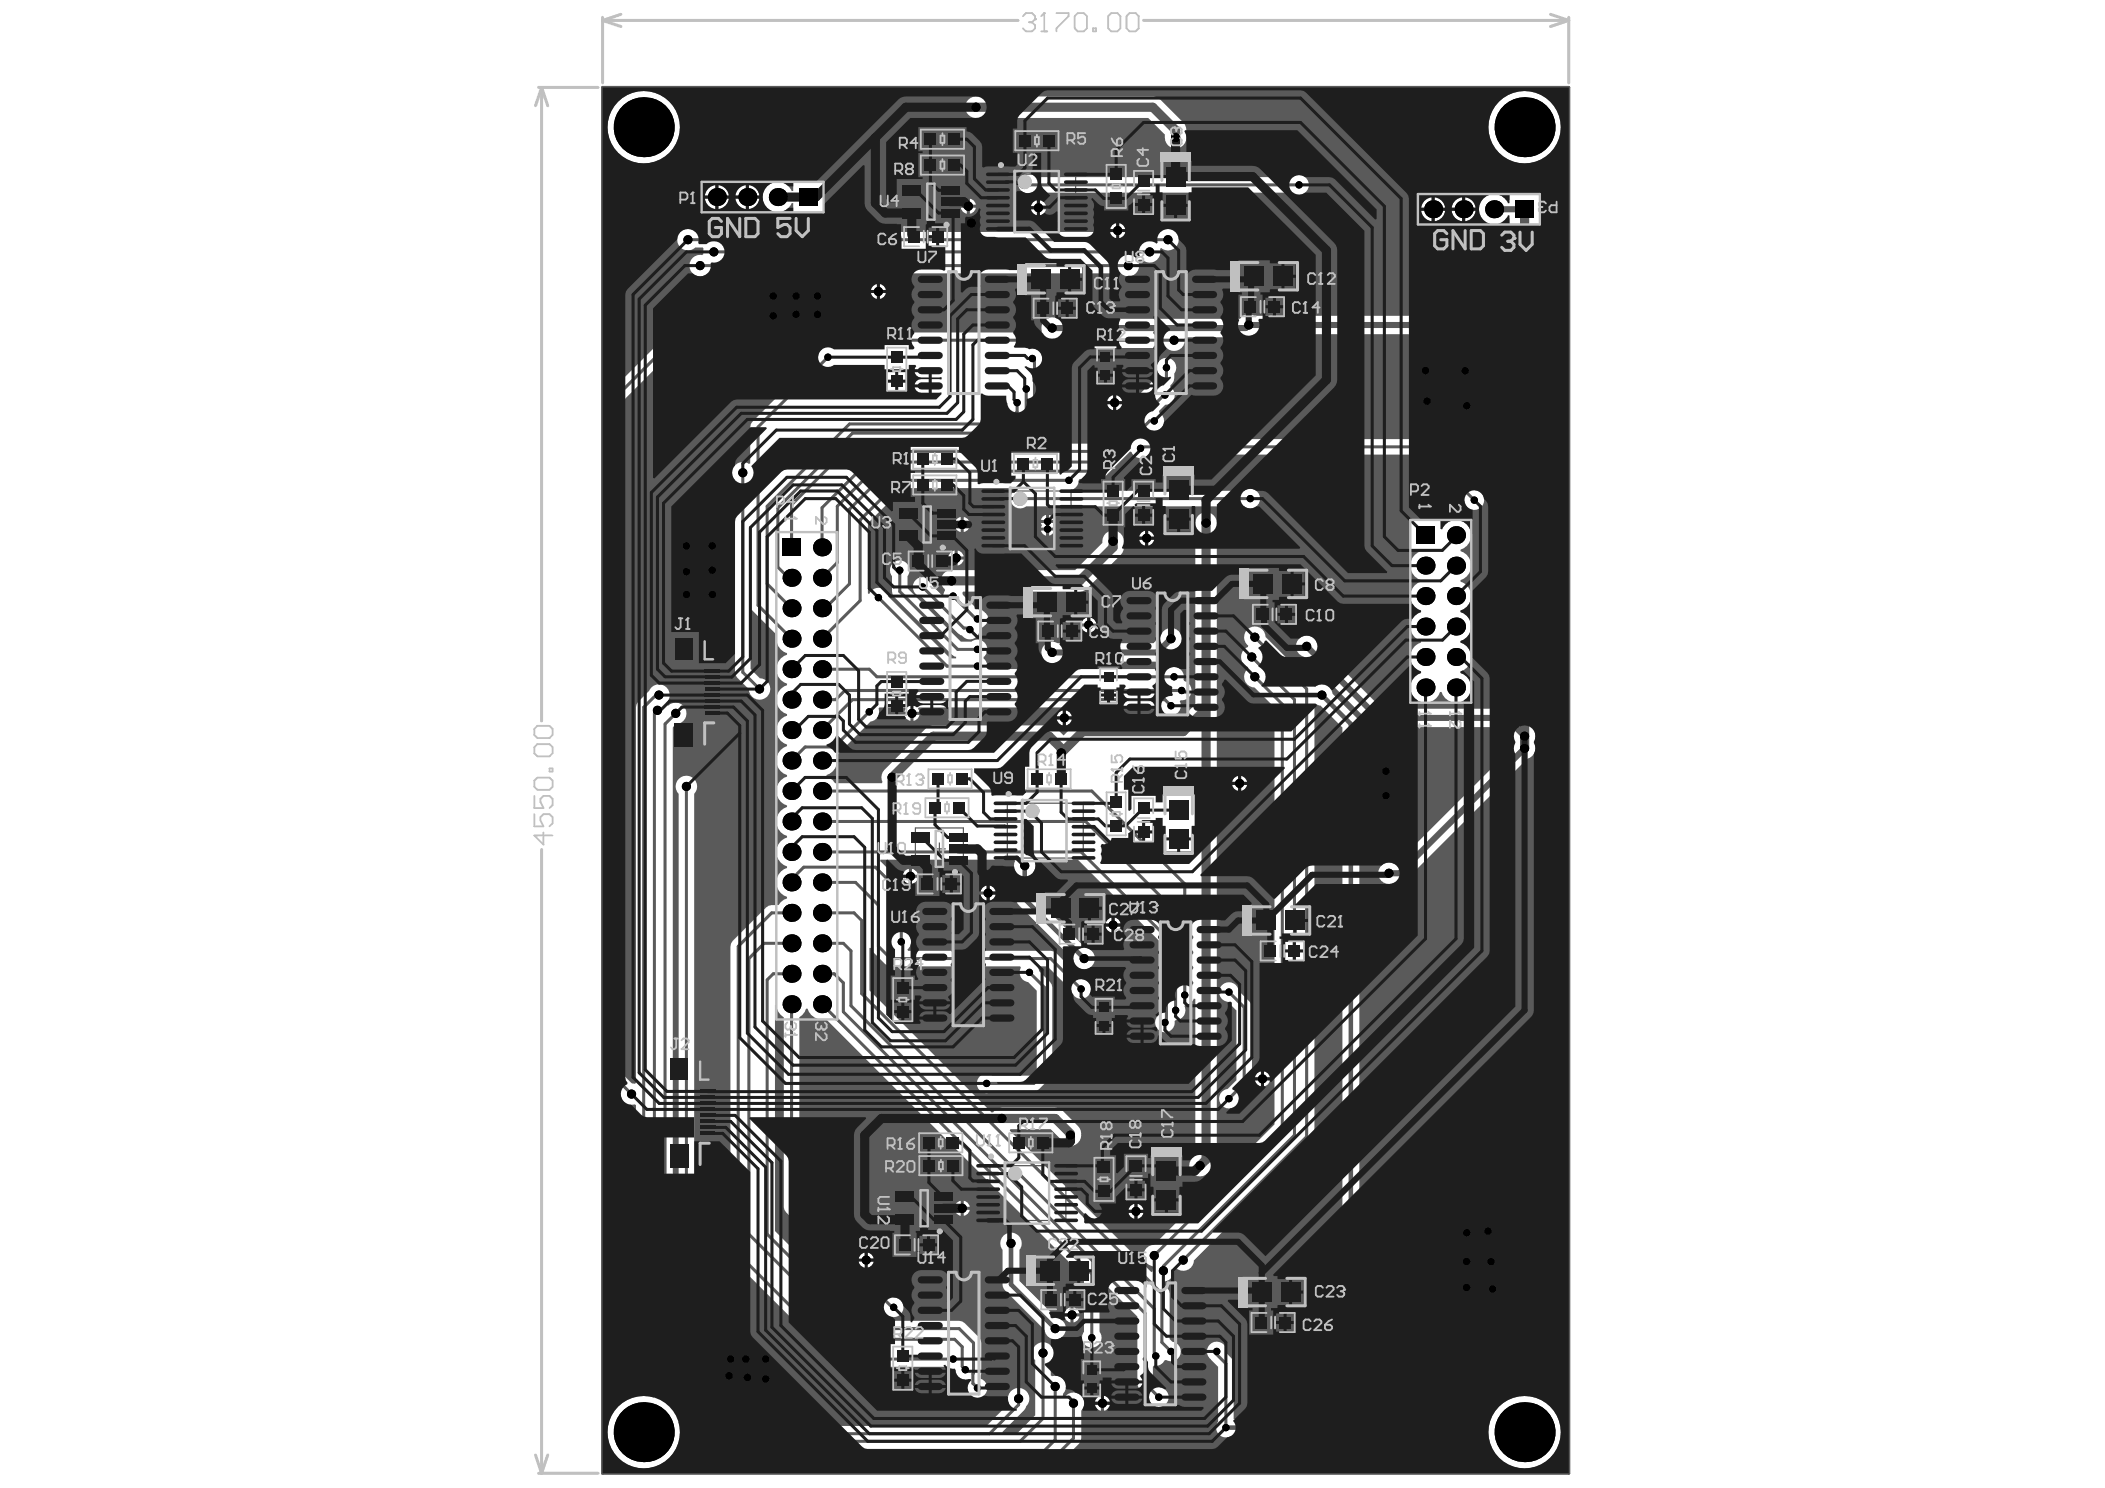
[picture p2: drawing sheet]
<svg xmlns="http://www.w3.org/2000/svg" width="297mm" height="210mm" viewBox="0 0 297 210" stroke-linecap="round" stroke-linejoin="round" font-family="sans-serif">
<g fill="none" stroke="#5a5a5a" stroke-width=".17">
<path d="M128 25.5h6.7v5.9h-6.7zM130.5 28.4h1.7M131.4 27.6v1.7M141.1 24.6h10.7v7.7h-10.7zM143.2 24.1h6.2v8.7h-6.2zM127.5 71h6.7v5.9h-6.7zM130 74h1.7M130.8 73.1v1.7M140.4 69.3h10.7v7.7h-10.7zM142.5 68.8h6.3v8.6h-6.3zM129.2 116.8h6.7v5.9h-6.7zM131.7 119.7h1.7"/>
<path d="M132.6 118.9v1.7M142.1 113.3h10.8v7.7h-10.8zM144.3 112.9h6.2v8.6h-6.2zM127 167.5h6.8v5.9h-6.8zM129.6 170.4h1.7M130.4 169.6v1.7M139.7 164.4h10.7v7.8h-10.7zM141.8 164h6.2v8.6h-6.2z"/>
<circle cx="144.5" cy="25.7" r=".85"/>
<circle cx="143.9" cy="70.4" r=".85"/>
<circle cx="145.6" cy="114.5" r=".85"/>
<circle cx="143.2" cy="165.6" r=".85"/>
</g>
<path d="M85 12.3h136.4v195.5h-136.4z" fill="none" stroke="#5a5a5a" stroke-width=".43"/>
<path d="M85 12.3h136.4v195.5h-136.4zM136.6 14.1a1.52 1.52 0 0 0-.3 1.6 1.52 1.52 0 0 0 1.4 .9h24.3l2.4 2.4a1.55 1.55 0 0 0 1.2 1.9 1.55 1.55 0 0 0 1.8-1.5 2.33 2.33 0 0 0-.4-2.1l-3.3-3.2-.6-.4-.4-.1h-25l-.4 .1zM210 17.9a5.1 5.1 0 0 0 10.2 0 5.1 5.1 0 0 0-10.2 0zM85.7 17.9a5.1 5.1 0 0 0 10.2 0 5.1 5.1 0 0 0-10.2 0zM144 24.9a1.38 1.38 0 0 0-.2 1.7 1.38 1.38 0 0 0 1.7 .6h37a1.38 1.38 0 0 0 1.8-.2 1.38 1.38 0 0 0 0-1.9 1.38 1.38 0 0 0-1.8-.1h-36.4a1.37 1.37 0 0 0-2.1-.1zM105.7 26.1v1.5h1.4a1.65 1.65 0 0 0-1.4-1.5zM104.2 26.6l-.2 .3-.2 .7h1.4v-1.5l-.6 .2zM101.4 26.1v1.5h1.4a1.65 1.65 0 0 0-1.4-1.5zM99.9 26.6l-.2 .3-.2 .7h1.4v-1.5l-.6 .2zM136.9 28v.9h.8a.98 .98 0 0 0-.8-.9zM135.9 28.3l-.3 .6h.8v-.9zM146.8 28.3v.8h.8a.98 .98 0 0 0-.8-.8zM145.8 28.5l-.3 .6h.8v-.8zM206.7 27.8v1.5h1.5a1.65 1.65 0 0 0-1.5-1.5zM205.3 28.3l-.3 .4-.2 .6h1.5v-1.5l-.6 .2zM202.4 27.8v1.5h1.5a1.65 1.65 0 0 0-1.5-1.5zM201 28.3l-.3 .4-.2 .6h1.5v-1.5l-.6 .2zM105.7 28v1.5a1.65 1.65 0 0 0 1.4-1.5zM103.8 28a1.65 1.65 0 0 0 1.4 1.5v-1.5zM101.4 28v1.5a1.65 1.65 0 0 0 1.4-1.5zM99.5 28a1.65 1.65 0 0 0 1.4 1.5v-1.5zM108.2 26.3a2.14 2.14 0 0 0 .4 3.3 2.14 2.14 0 0 0 3.1-1l.2 .1v1.2h4.3v-4.2h-4.3v1.2l-.2 .1a2.13 2.13 0 0 0-3.5-.7zM136.9 29.3v.8a.98 .98 0 0 0 .8-.8zM135.6 29.3a.98 .98 0 0 0 .8 .8v-.8zM146.8 29.5v.9a.98 .98 0 0 0 .8-.9zM145.5 29.5a.98 .98 0 0 0 .8 .9v-.9zM206.7 29.7v1.5a1.65 1.65 0 0 0 1.5-1.5zM204.8 29.7a1.65 1.65 0 0 0 1.5 1.5v-1.5zM202.4 29.7v1.5a1.65 1.65 0 0 0 1.5-1.5zM200.5 29.7a1.65 1.65 0 0 0 1.5 1.5v-1.5zM96 32.7a1.52 1.52 0 0 0 0 2.2 1.52 1.52 0 0 0 2.1 0h1.1l.1 .2v.7l-.2 .2a1.51 1.51 0 0 0-1.8 1.9 1.51 1.51 0 0 0 2.5 .7h58.4a1.51 1.51 0 0 0 1.9 .1 1.51 1.51 0 0 0 .5-1.9l.1-.2h.5a1.51 1.51 0 0 0 1.8 .2 1.51 1.51 0 0 0 .7-1.7l.2-.1a1.51 1.51 0 0 0 2-.2 1.51 1.51 0 0 0 0-2.1 1.51 1.51 0 0 0-2.1 0h-4.9l-.1-.1a1.05 1.05 0 0 0-.9-1.1v1h-.4v-1a1.04 1.04 0 0 0-.9 1.1l-.1 .1h-58.4a1.51 1.51 0 0 0-2.1 0zM124.2 40.1v.8h.8a.98 .98 0 0 0-.8-.8zM123.2 40.3l-.3 .6h.8v-.8zM124.2 41.3v.9a.98 .98 0 0 0 .8-.9zM122.9 41.3a.98 .98 0 0 0 .8 .9v-.9zM157.5 55.8v.8h.8a.98 .98 0 0 0-.8-.8zM156.5 56l-.3 .6h.9v-.8zM157.5 57v.9a.98 .98 0 0 0 .8-.9zM156.2 57a.98 .98 0 0 0 .9 .9v-.9zM148 72.6v.7h.7a.86 .86 0 0 0-.7-.7zM147.1 72.9l-.2 .4h.7v-.7zM136 72.9v.9h.8a.98 .98 0 0 0-.8-.9zM135 73.2l-.3 .6h.9v-.9zM146.9 73.8l.1 .3-.1 .3h1.8l-.1-.3 .1-.3zM199 73.4v4.2h1.3v.2a2.12 2.12 0 0 0-1.3 2.1 2.12 2.12 0 0 0 1.5 1.9v.2a2.13 2.13 0 0 0-1.5 2.1 2.13 2.13 0 0 0 1.5 2v.2a2.13 2.13 0 0 0-1.5 2.1 2.13 2.13 0 0 0 1.5 2v.2a2.13 2.13 0 0 0-1.5 2.1 2.13 2.13 0 0 0 1.5 2v.2a2.14 2.14 0 0 0-.9 3.6 2.14 2.14 0 0 0 3.6-.9h.2a2.14 2.14 0 0 0 3.6 .9 2.14 2.14 0 0 0-.9-3.6v-.2a2.13 2.13 0 0 0 1.5-2 2.13 2.13 0 0 0-1.5-2.1v-.2a2.13 2.13 0 0 0 1.5-2 2.13 2.13 0 0 0-1.5-2.1v-.2a2.13 2.13 0 0 0 1.5-2 2.13 2.13 0 0 0-1.5-2.1v-.2a2.13 2.13 0 0 0 1.5-2 2.13 2.13 0 0 0-1.5-2.1v-.2a2.14 2.14 0 0 0 1-3.4 2.14 2.14 0 0 0-3.6 .6l-.2-.1v-1.2zM136 74.2v.8a.98 .98 0 0 0 .8-.8zM134.7 74.2a.98 .98 0 0 0 .9 .8v-.8zM148 74.8v.8a.86 .86 0 0 0 .7-.8zM146.9 74.8a.86 .86 0 0 0 .7 .8v-.8zM162 74.9v.8h.9a.98 .98 0 0 0-.9-.8zM161 75.1l-.2 .6h.8v-.8zM162 76.1v.9a.98 .98 0 0 0 .9-.9zM160.8 76.1a.98 .98 0 0 0 .8 .9v-.9zM135.1 77.7v.8h.9a.98 .98 0 0 0-.9-.8zM134.1 77.9l-.2 .6h.8v-.8zM135.1 78.9v.9a.98 .98 0 0 0 .9-.9zM133.9 78.9a.98 .98 0 0 0 .8 .9v-.9zM129.2 81.8a1.38 1.38 0 0 0-.3 1.4 1.38 1.38 0 0 0 1.1 1l5.2 5.2 .6 .2a1.42 1.42 0 0 0 1.6 .5 1.42 1.42 0 0 0 .9-1.5l.6-.3a1.15 1.15 0 0 0 0-2 1.34 1.34 0 0 0-1-.4l-2-2-.1-.3 .1-.1 16.8-.1 .7-.4 4.7-4.7a2.59 2.59 0 0 0 0-3 1.53 1.53 0 0 0-1.7-.3 1.53 1.53 0 0 0-.8 1.6l-3.9 3.8h-17.4a1.51 1.51 0 0 0-1.5 1 1.51 1.51 0 0 0 .5 1.7l.1 .2-.3 .6-.2 .1-1.3-1.4a1.38 1.38 0 0 0-1-1.1 1.38 1.38 0 0 0-1.4 .3zM153.8 87.1v.9h.9a.98 .98 0 0 0-.9-.9zM152.9 87.4l-.3 .6h.8v-.9zM153.8 88.4v.8a.98 .98 0 0 0 .9-.8zM152.6 88.4a.98 .98 0 0 0 .8 .8v-.8zM147.4 91a1.52 1.52 0 0 0-.1 2 1.52 1.52 0 0 0 1.9 .3h14.1h.3l.6-.3 1.4-1.4a1.52 1.52 0 0 0 .7-2.6 1.52 1.52 0 0 0-2.5 .7l-1 1h-13.6a1.51 1.51 0 0 0-1.8 .3zM86.2 55.2l-.2 .3-.1 .4v96.3l.1 .4 .2 .4 1.4 1.4a1.5 1.5 0 0 0 2 1.4l.1 .1v38l.1 .4 .3 .3 2.3 2.4-.1 .1a5.1 5.1 0 0 0-6.5 4.5 5.1 5.1 0 0 0 5.5 5.5 5.1 5.1 0 0 0 4.4-6.5l.2-.1 6 6 .3 .2 .5 .1h46l.4-.1 .4-.2 2.8-2.8 .2-.4 .1-.4v-3.9l.2-.3a1.51 1.51 0 0 0-.5-2.1 1.51 1.51 0 0 0-2.1 .5h-.2v-.5a1.51 1.51 0 0 0 .2-1.8 1.51 1.51 0 0 0-1.7-.7l-.2-.1v-2.1a1.51 1.51 0 0 0-.1-2.1 1.51 1.51 0 0 0-2.1 0 1.51 1.51 0 0 0 0 2.1v7.7l-2.6 2.6h-2l-.1-.2 3.1-3.1 .3-.5a1.51 1.51 0 0 0-.8-2.6 1.51 1.51 0 0 0-1.6 2.2l-3.2 3.1h-32.4l-8.8-8.8v-80.3a1.51 1.51 0 0 0-.1-2.1 1.51 1.51 0 0 0-2.1 0 1.51 1.51 0 0 0 0 2.1v80.8v.3l-.2 .2-.7-.7v-90l.5-.5a1.51 1.51 0 0 0 1.4-2.1 1.51 1.51 0 0 0-2.5-.5h-.2l-.1-.4a1.52 1.52 0 0 0-.2-2.3 1.52 1.52 0 0 0-2.2 .7l-1.5 1.5-.3 .3-.1 .5v53l-.1 .1-.4-.1-1.1-1.1v-95.3l7.3-7.3h20.5l.1 .2a1.25 1.25 0 0 0-.5 .9l-9.3 9.3-.2 .3-.1 .4v5.2h-.2h-.1a1.51 1.51 0 0 0-2 .3 1.51 1.51 0 0 0 .1 2v27.1l.1 .4 .2 .4 1.7 1.6a1.51 1.51 0 0 0 1.5 1.5 1.51 1.51 0 0 0 1.5-1.5 1.51 1.51 0 0 0-1.5-1.5l-1.3-1.3v-8.3l.2-.1 3.5 3.6-.1 .5a2.13 2.13 0 0 0 1.6 2v.3l-.5 .1a2.14 2.14 0 0 0-1 2.1 2.14 2.14 0 0 0 1.5 1.8v.3l-.5 .1a2.14 2.14 0 0 0-1 2.1 2.14 2.14 0 0 0 1.5 1.8v.3l-.5 .1a2.14 2.14 0 0 0-1 2.1 2.14 2.14 0 0 0 1.5 1.8v.2l-.5 .2a2.14 2.14 0 0 0-1 2.1 2.14 2.14 0 0 0 1.5 1.8v.2l-.5 .2a2.14 2.14 0 0 0-1 2.1 2.14 2.14 0 0 0 1.5 1.8v.2l-.5 .2a2.14 2.14 0 0 0-1 2.1 2.14 2.14 0 0 0 1.5 1.8v.2l-.5 .2a2.14 2.14 0 0 0-1 2.1 2.14 2.14 0 0 0 1.5 1.8v.2l-.5 .2a2.14 2.14 0 0 0-1 2.1 2.14 2.14 0 0 0 1.5 1.8v.2l-.9 .6-.3 .4h-1l-.4 .1-.4 .2-4.7 4.7-.2 .4-.1 .4v43.4l.1 .4 .2 .4 14.8 14.8 .4 .2 .4 .1h14.7l.4 .3h.6l.2 .5a1.38 1.38 0 0 0 1.3 1 1.4 1.4 0 0 0 .4 1.4 1.38 1.38 0 0 0 2.2 .9 1.38 1.38 0 0 0-.4-2.4l.1-.8v-4.3l-.1-.4-.3-.3-2-2.1-.3-.2-.4-.1h-13.4l-12.6-12.7v-31.8h.2l.2 .9 .4 .5 .4 .3v26.7l.1 .5 .2 .3 13.9 13.9 .1 .2a1.39 1.39 0 0 0 2.4 0 1.39 1.39 0 0 0-1.2-2.1l-4.1-4 .1-.2a1.03 1.03 0 0 0 1.2-.8h-1.1v-.2h-.2v-1.1a1.03 1.03 0 0 0-.8 1.1l-.2 .1-8.2-8.1v-26.3l.4-.3 .5-.9h.3l.1 .4a2.14 2.14 0 0 0 2.4 1l36.5 36.4v7.8a1.38 1.38 0 0 0 .1 1.8 1.38 1.38 0 0 0 1.9 0 1.38 1.38 0 0 0 .2-1.8v-7.2l.2-.1 5.1 5.1v9.5l.1 .4 .2 .3 1.4 1.4v.1a1.38 1.38 0 0 0 2.4 .6 1.38 1.38 0 0 0-.9-2.3l-1-1v-1.9l.1-.2 .3 .1a1.36 1.36 0 0 0 1.2-.8l.3-.1a1.38 1.38 0 0 0 2-.7 1.38 1.38 0 0 0-1.2-1.8l-.3-.4v-6.4l-.1-.4-.3-.4-.7-.7 .1-.2a1.5 1.5 0 0 0 1.5-1.9l.2-.2a1.51 1.51 0 0 0 1.7 .5 1.51 1.51 0 0 0 1-1.4l16.7-16.7 .2-.3 .1-.4v-61l.2-.1 .6 .2 3.1 3.1v83.5l-14.1 14.1h-1.2v-7.8l-.1-.5-.2-.3-.7-.7a1.4 1.4 0 0 0-2-1.5 1.4 1.4 0 0 0-.2 2.4l1 1v7.8a1.38 1.38 0 0 0 .1 1.7 1.38 1.38 0 0 0 1.7 .3h2.1l.5-.1 .3-.3 14.9-14.8 .3-.5v-84.8l-.1-.6-.2-.2-3.5-3.4a1.49 1.49 0 0 0-2.4-1l-.2-.1-.2-.4-6.6-6.6a1.51 1.51 0 0 0-2.2-1.3 1.51 1.51 0 0 0-.3 2.6v.2l-.2 .1a1.51 1.51 0 0 0-.8 1.4 1.51 1.51 0 0 0 1 1.3v.2l-.1 .1a1.51 1.51 0 0 0-.3 1.6 1.51 1.51 0 0 0 1.3 1l2.8 2.8v58.8l-17 17h-.3a1.51 1.51 0 0 0-1.1 1.6 1.51 1.51 0 0 0 1.2 1.4l.1 .2v.6h-.2l-20-19.9 .1-.2h5.7l1.3 1.4 .1 .2a1.56 1.56 0 0 0 2.1 .6 1.56 1.56 0 0 0 .7-2l-.4-.7-2.1-2.1-.7-.4h-7.9l-.8 .2-.5 .4h-.2l-17.2-17.2v-6h.2l.3 .6 1.7 1.7 .4 .2 .4 .1h18.2l.2 .2a1.37 1.37 0 0 0 1 2l1.2 1.3v11.1l-.9 .8h-5.3a1.38 1.38 0 0 0-1.9 .2 1.38 1.38 0 0 0 0 1.9 1.38 1.38 0 0 0 1.9 .1h5.8l.4-.1 1.9-1.7 .2-.4 .1-.4v-12l-.1-.4-.2-.4-1.6-1.5-.1-.5 .1-.2h1.2l3.4 3.4v.2a1.38 1.38 0 0 0 2.4 .5 1.38 1.38 0 0 0-.9-2.2l-3.7-3.8-.3-.2-.4-.1h-20.2v-.2l.1-.1a1.36 1.36 0 0 0 .1-1.8v-6l-.1-.4-.2-.4-3.8-3.7 .1-.2h18.8l.1 .2a1.44 1.44 0 0 0 .2 1.5v3.8l.2 .6 7.9 8a1.51 1.51 0 0 0 1.6 1.3 1.51 1.51 0 0 0 1.4-1.4 1.51 1.51 0 0 0-1.3-1.6l-7.4-7.4v-3.3a1.43 1.43 0 0 0 .2-1.5l.1-.2h6l11.4 11.4v10.5a1.38 1.38 0 0 0 .4 2.3 1.38 1.38 0 0 0 1.8-1.5l.2-.1h.3a1.44 1.44 0 0 0 1-2v-.1l.3-.1a1.33 1.33 0 0 0 1-.8h.2v22a1.6 1.6 0 0 0-.9 1.6 1.6 1.6 0 0 0 1.1 1.4 1.52 1.52 0 0 0 1.5-.4 2.47 2.47 0 0 0 1.3-1.9v-89.8a1.52 1.52 0 0 0-1.5-1.5 1.52 1.52 0 0 0-1.5 1.5v25.6l-2.4 2.3h-13.5l-.8 .2-1.9 1.8-1.3-1.2-.8-.2-16.7 .1-.7 .4-5.8 5.8a1.49 1.49 0 0 0-.3 1.7l-.1 .2h-6.6l-.3-.4-.9-.6v-.2a2.11 2.11 0 0 0 1.4-2.7l4.9-4.8a1.36 1.36 0 0 0 1.1-1.8l.1-.2h3.6l.1 .2-.2 .4h2.1l-.2-.4 .1-.2h34.3a1.38 1.38 0 0 0 1.8 1.1 1.38 1.38 0 0 0 .8-2l.1-.1h.2a1.39 1.39 0 0 0 1.3-1.2 1.39 1.39 0 0 0-1-1.5l-.1-.3a1.38 1.38 0 0 0-.5-1.5 1.38 1.38 0 0 0-1.7 .1h-25.4l-.1-.2a1.31 1.31 0 0 0-.5-1.3v-.2l.1-.1a1.38 1.38 0 0 0 .1-1.9 1.38 1.38 0 0 0-1.9-.2h-1.5l-7.5-7.5v-1.7l.1-.2a1.38 1.38 0 0 0-1.3-2.1 1.38 1.38 0 0 0-1 2.3v2.1l.1 .5 .2 .3 8.2 8.2 .5 .3v.2h-.8l-8.8-8.8v-.2a1.38 1.38 0 0 0-1.3-1 1.38 1.38 0 0 0-1.3 .9l-.2-.1v-9.9l4.9-4.9h16v.2h-.1a1.38 1.38 0 0 0-.5 2 1.38 1.38 0 0 0 2 .3h30.8l.1 .1a1.38 1.38 0 0 0 2.1-1.2 1.38 1.38 0 0 0-2.2-1.1h-24.2v-.2a1.35 1.35 0 0 0 .8-1.3l.2-.1h2.7l.5-.1 .3-.3 3.6-3.5 .2 .1a1.37 1.37 0 0 0 2.3 .3h38.1l6.6 6.6a1.38 1.38 0 0 0 1.4 1.2 1.38 1.38 0 0 0 1.3-1.3 1.38 1.38 0 0 0-1.2-1.4l-6.9-6.9-.4-.3-.4-.1h-38.9l-.1-.2 1-1a1.39 1.39 0 0 0 1.7-.8 1.39 1.39 0 0 0-.6-1.7v-.2l.8-.9a1.38 1.38 0 0 0 1.3-1 1.38 1.38 0 0 0-.5-1.5l-.1-.2 .5-.6 .1-1.1 .1-.1a1.38 1.38 0 0 0-1.3-2.1 1.38 1.38 0 0 0-1 2.2v.2l-9.7 9.7h-9.1l-.1-.2 2.2-2.1 .2-.4 .1-.4v-8.9a1.36 1.36 0 0 0-.9-1.3v-.2h18.4a1.51 1.51 0 0 0 1.8 .2 1.51 1.51 0 0 0 .8-1.6l.1-.1h8.5l.3-.1 .9-.4h31.3h.3l.6-.3 4.2-4.3 .2 .1v57.6l-.2 .1-.5-.3h-.3h-17.6l-9.1-9.2a1.52 1.52 0 0 0-2.6-.7 1.52 1.52 0 0 0 .7 2.5l9.6 9.6 .6 .3 17.8 .1 1.6 1.6v1l-16.6 16.7h-.2a1.52 1.52 0 0 0-2.3 1.3 1.52 1.52 0 0 0 2.3 1.3 1.83 1.83 0 0 0 1.6-.4l17.1-17.1a1.52 1.52 0 0 0 1.2-1.4v-74h.6v-4.2h-4.3v.8h-.5a2.14 2.14 0 0 0-3.1-.3 2.14 2.14 0 0 0 0 3.2 2.14 2.14 0 0 0 3.1-.3h.5v.8h.6v7.1l-5.9 5.8h-30.7a1.49 1.49 0 0 0-2 .5h-25.8a1.51 1.51 0 0 0-1.7 .1 1.51 1.51 0 0 0-.5 1.6l-.1 .2h-52l-.4 .1-.4 .2zM150.4 100.2v.9h.8a.98 .98 0 0 0-.8-.9zM149.4 100.5l-.3 .6h.9v-.9zM128.9 100.8v.9a.98 .98 0 0 0 .8-.9zM127.6 100.8a.98 .98 0 0 0 .9 .9v-.9zM150.4 101.5v.8a.98 .98 0 0 0 .8-.8zM149.1 101.5a.98 .98 0 0 0 .9 .8v-.8zM175.1 109.5v.8h.9a.98 .98 0 0 0-.9-.8zM174.1 109.7l-.2 .6h.8v-.8zM175.1 110.7v.9a.98 .98 0 0 0 .9-.9zM173.9 110.7a.98 .98 0 0 0 .8 .9v-.9zM128.7 122.6v.8h.8a.98 .98 0 0 0-.8-.8zM127.7 122.8l-.3 .6h.9v-.8zM128.7 123.8v.9a.98 .98 0 0 0 .8-.9zM127.4 123.8a.98 .98 0 0 0 .9 .9v-.9zM139.7 124.9v.9h.8a.98 .98 0 0 0-.8-.9zM138.7 125.2l-.3 .6h.8v-.9zM139.7 126.2v.8a.98 .98 0 0 0 .8-.8zM138.4 126.2a.98 .98 0 0 0 .8 .8v-.8zM157.3 129.4v.9h.8a.98 .98 0 0 0-.8-.9zM156.3 129.7l-.3 .6h.9v-.9zM157.3 130.7v.8a.98 .98 0 0 0 .8-.8zM156 130.7a.98 .98 0 0 0 .9 .8v-.8zM178.4 151.1v.9h.8a.98 .98 0 0 0-.8-.9zM177.4 151.4l-.3 .6h.8v-.9zM178.4 152.4v.8a.98 .98 0 0 0 .8-.8zM177.1 152.4a.98 .98 0 0 0 .8 .8v-.8zM172.4 139a1.38 1.38 0 0 0-.3 1.4 1.38 1.38 0 0 0 1.1 .9l1.3 1.2v9.9l-1.3 1.2a1.38 1.38 0 0 0-1.2 1.4 1.38 1.38 0 0 0 1.4 1.4 1.38 1.38 0 0 0 1.4-1.2l1.5-1.6 .3-.3 .1-.5v-10.7l-.1-.4-.3-.4-1.5-1.5a1.38 1.38 0 0 0-.9-1.2 1.38 1.38 0 0 0-1.5 .4zM136 169.4v.8h.8a.98 .98 0 0 0-.8-.8zM135 169.7l-.3 .5h.9v-.8zM160.5 169.8v.9h.9a.98 .98 0 0 0-.9-.9zM159.5 170.1l-.3 .6h.9v-.9zM136 170.7v.8a.98 .98 0 0 0 .8-.8zM134.7 170.7a.98 .98 0 0 0 .9 .8v-.8zM160.5 171.1v.8a.98 .98 0 0 0 .9-.8zM159.2 171.1a.98 .98 0 0 0 .9 .8v-.8zM122.4 176.7v.8h.9a.98 .98 0 0 0-.9-.8zM151.5 184.4v.9h.8a.98 .98 0 0 0-.8-.9zM150.5 184.7l-.3 .6h.9v-.9zM151.5 185.7v.8a.98 .98 0 0 0 .8-.8zM150.2 185.7a.98 .98 0 0 0 .9 .8v-.8zM141.6 174.3a1.49 1.49 0 0 0-.1 2v4.9l.1 .6 5.8 5.8a1.51 1.51 0 0 0 1.6 1.3 1.51 1.51 0 0 0 1.4-1.4 1.51 1.51 0 0 0-1.3-1.6l-5.2-5.2v-4.4a1.51 1.51 0 0 0-.2-2.1 1.51 1.51 0 0 0-2.1 .1zM155.8 196.9v.8h.8a.98 .98 0 0 0-.8-.8zM154.8 197.2l-.3 .5h.9v-.8zM155.8 198.2v.8a.98 .98 0 0 0 .8-.8zM154.5 198.2a.98 .98 0 0 0 .9 .8v-.8zM210 202a5.1 5.1 0 0 0 10.2 0 5.1 5.1 0 0 0-10.2 0z" fill="#5a5a5a"/>
<g fill="none" stroke="#5a5a5a" stroke-width=".43">
<path d="M97.1 33.8h67.7M98.8 37.5h60.4M100.7 35.5h61.5M145 25.9l.2 .2h38.1M116.8 50.4l-9.8 9.8v25.2l4.7 4.7M143.5 56.8v1.3l-1.7 1.7h-21.9l-11.6 11.6v11l3.4 3.4M144.8 54.9v4.3l-1.9 1.9h-22.6l-10.5 10.5v8.4l1.5 1.5h.4M145.7 50.6l.3 .3v8.6l-2.7 2.7h-22.6l-9 9v6M162.9 59.4h-.7l-7.1 7.1h-29.9l-5.3 5.3v10.6l-3.5 3.4h-.4M164.4 55.7h-.2l-9.4 9.5h-30.4l-6.3 6.2v8l-2.1 2.1M164.6 51.9v1.5l-10.3 10.3h-30.3l-8 7.9v5.6M165.7 48h-70.8l-7.9 7.9v96.3l2.1 2.1"/>
<path d="M104.8 66.7v28.1l2.4 2.4M144 70.3h32.4M150.8 67.8h-23.8l-5.6 5.5v11.4l-5.4 5.4M161.2 63h39.3l7.5 7.6M92.3 98.3l-1.5 1.5v94.1l11.9 11.8h46l2.8-2.8v-5M116 94.4h6.7l1 1.1h42M124 84.3l9.6 9.7h4.3M127 80.4v3l8.1 8.2h2.8M130.2 82.8l5.8 5.8h.6l.3 .2M134.5 84.1l3.3 3.3M137.9 87.3h.5M165.2 99.6l-.8-.9h-44.1l-4.3 4.3"/>
<path d="M166.8 97.4h-47.6l-1.3 1.3h-1.9M176.6 92.7l6.1 6v61.4l-18.5 18.5v.7M177.1 95.5l3.8 3.8v59.8l-18 18M177.1 89.9l7.3 7.3v63.2l-17.4 17.4M92.8 100.2l-.5 .4v92.8l11.2 11.2h43.9l1.5-1.5v-7.5M95.4 100.6l-1.6 1.5v90.9l10.4 10.3h39.8l3.2-3.2v-9.2M96.9 110.9v81.9l9.4 9.4h33.4l4-4v-.9M116 115.9h37.2l12.7 12.7v13.9M116 111.6h38.1l13.1 13.1v15.7M122.7 100.4l-5 5h-4.1l-1.9 1.9M111.7 137.4h-2.6l-.8 .8v35.9l13.3 13.3h13.8l2 2-.1 5.8 .6 .6M111.7 124.5v-.5l1.7-1.7h10.1l3.7 3.7v6.9"/>
<path d="M111.7 133.1h-3.9l-2.1 2.1v38.9l14.8 14.8h14.2l1.1 1.1v2.8l.4 .4M111.7 128.8h-2.8l-4.7 4.7v43.4l14.8 14.8h15.5M116 137.4h1.7l1.3 1.3v4l42.6 42.6v9.9l1.9 1.9M116 133.1h3l1.1 1v7.8l42.8 42.7v6.5l.2 .2M116 120.2h36.6l12 12v11.8l-.2 .2M116 128.8h4.5l1.1 1v10.4l42.4 42.3v6.9l1.2 1.2M116 124.5h4.7l3.3 3.2v5.8l1.7 1.7h22.6l4.3 4.3M145.3 137.2l2.1 2.1v12l-1.5 1.5h-6.7M173.4 139.9l2.2 2.2v10.7l-2.2 2.2M111.7 141.7v28.5l14.2 14.2h.2M116 141.7l38.1 38v9M171.7 190.6v.5l1.3 1.3v9"/>
</g>
<path d="M137.7 15.1h25l3.2 3.2v1.1M215.1 29.5v76.1M157.1 76.4v.8l-4.8 4.7h-18M170.2 73.8v89.8l-.9 .8M170.2 100l-3.2 3.2h-14.2l-3 3v-.6l-1.8-1.7h-16.3l-5.8 5.8M141.4 157.8h7.5l2.2 2.1" fill="none" stroke="#5a5a5a" stroke-width="1.3"/>
<path d="M210.8 29.5h4.3M215.1 39l-6.8 6.8h-32.1l-.4 .5h-27.3M165.2 90.1l-1.9 1.9h-14.8M184.4 91.2l10.1 10.1h18.1l2.5 2.6M215.1 105.6l-17.6 17.6h-1.5" fill="none" stroke="#5a5a5a" stroke-width=".86"/>
<path d="M186.5 98.1l4.1 4v84.5l-14.8 14.8h-2.8M144.6 122.1v4.7l8.4 8.4M142.7 175.4v5.8l6.2 6.2" fill="none" stroke="#5a5a5a" stroke-width=".64"/>
<g fill="#000">
<circle cx="90.8" cy="17.9" r="4.2"/>
<circle cx="137.7" cy="15.1" r=".65"/>
<circle cx="165.9" cy="19.4" r=".65"/>
<circle cx="215.1" cy="17.9" r="4.2"/>
<circle cx="97.1" cy="33.8" r=".65"/>
<circle cx="98.8" cy="37.5" r=".65"/>
<circle cx="100.7" cy="35.5" r=".65"/>
<circle cx="101.2" cy="27.8" r="1.27"/>
<circle cx="105.5" cy="27.8" r="1.27"/>
<circle cx="109.8" cy="27.8" r="1.27"/>
<circle cx="136.6" cy="29.1" r=".65"/>
<circle cx="137.1" cy="31.5" r=".65"/>
<circle cx="145" cy="25.9" r=".52"/>
<circle cx="146.5" cy="29.3" r=".65"/>
<circle cx="157.7" cy="32.5" r=".65"/>
<circle cx="159.2" cy="37.5" r=".65"/>
<circle cx="162.2" cy="35.5" r=".65"/>
<circle cx="164.8" cy="33.8" r=".65"/>
<circle cx="183.3" cy="26.1" r=".52"/>
<circle cx="202.2" cy="29.5" r="1.27"/>
<circle cx="206.5" cy="29.5" r="1.27"/>
<circle cx="210.8" cy="29.5" r="1.27"/>
<circle cx="109.1" cy="41.8" r=".52"/>
<circle cx="109.1" cy="44.6" r=".52"/>
<circle cx="112.3" cy="41.8" r=".52"/>
<circle cx="112.3" cy="44.3" r=".52"/>
<circle cx="115.4" cy="41.8" r=".52"/>
<circle cx="115.4" cy="44.3" r=".52"/>
<circle cx="116.8" cy="50.4" r=".52"/>
<circle cx="124" cy="41.1" r=".65"/>
<circle cx="143.5" cy="56.8" r=".52"/>
<circle cx="144.8" cy="54.9" r=".52"/>
<circle cx="145.7" cy="50.6" r=".52"/>
<circle cx="148.5" cy="46.3" r=".65"/>
<circle cx="157.3" cy="56.8" r=".65"/>
<circle cx="162.9" cy="59.4" r=".52"/>
<circle cx="164.4" cy="55.7" r=".52"/>
<circle cx="164.6" cy="51.9" r=".52"/>
<circle cx="165.7" cy="48" r=".65"/>
<circle cx="176.2" cy="45.8" r=".65"/>
<circle cx="201.2" cy="52.3" r=".52"/>
<circle cx="201.4" cy="56.6" r=".52"/>
<circle cx="206.7" cy="52.3" r=".52"/>
<circle cx="207" cy="57.2" r=".52"/>
<circle cx="96.9" cy="77" r=".52"/>
<circle cx="100.5" cy="77" r=".52"/>
<circle cx="104.8" cy="66.7" r=".65"/>
<circle cx="116" cy="77.2" r="1.27"/>
<circle cx="134.9" cy="78.7" r=".65"/>
<circle cx="135.8" cy="74" r=".65"/>
<circle cx="144" cy="70.3" r=".52"/>
<circle cx="147.8" cy="73.6" r=".52"/>
<circle cx="147.8" cy="74.6" r=".52"/>
<circle cx="150.8" cy="67.8" r=".52"/>
<circle cx="157.1" cy="76.4" r=".65"/>
<circle cx="160.9" cy="63.2" r=".52"/>
<circle cx="161.8" cy="75.9" r=".65"/>
<circle cx="170.2" cy="73.8" r=".65"/>
<circle cx="176.4" cy="70.3" r=".52"/>
<circle cx="201.2" cy="79.8" r="1.27"/>
<circle cx="205.5" cy="79.8" r="1.27"/>
<circle cx="205.5" cy="75.5" r="1.27"/>
<circle cx="208" cy="70.6" r=".52"/>
<circle cx="93" cy="98.1" r=".65"/>
<circle cx="96.9" cy="80.6" r=".52"/>
<circle cx="96.9" cy="83.9" r=".52"/>
<circle cx="100.5" cy="80.4" r=".52"/>
<circle cx="100.5" cy="83.9" r=".52"/>
<circle cx="107.2" cy="97.2" r=".65"/>
<circle cx="111.7" cy="90.1" r="1.27"/>
<circle cx="111.7" cy="85.8" r="1.27"/>
<circle cx="111.7" cy="98.7" r="1.27"/>
<circle cx="111.7" cy="81.5" r="1.27"/>
<circle cx="111.7" cy="94.4" r="1.27"/>
<circle cx="116" cy="85.8" r="1.27"/>
<circle cx="116" cy="90.1" r="1.27"/>
<circle cx="116" cy="81.5" r="1.27"/>
<circle cx="116" cy="98.7" r="1.27"/>
<circle cx="116" cy="94.4" r="1.27"/>
<circle cx="124" cy="84.3" r=".52"/>
<circle cx="127" cy="80.4" r=".52"/>
<circle cx="130.2" cy="82.8" r=".52"/>
<circle cx="134.3" cy="81.9" r=".65"/>
<circle cx="134.5" cy="84.1" r=".52"/>
<circle cx="136.9" cy="88.8" r=".52"/>
<circle cx="137.9" cy="94" r=".52"/>
<circle cx="137.9" cy="91.6" r=".52"/>
<circle cx="137.9" cy="87.3" r=".52"/>
<circle cx="148.5" cy="92" r=".65"/>
<circle cx="153.6" cy="88.2" r=".65"/>
<circle cx="165.2" cy="99.6" r=".52"/>
<circle cx="165.2" cy="90.1" r=".65"/>
<circle cx="165.7" cy="95.5" r=".52"/>
<circle cx="166.8" cy="97.4" r=".52"/>
<circle cx="176.6" cy="92.7" r=".65"/>
<circle cx="177.1" cy="95.5" r=".65"/>
<circle cx="177.1" cy="89.9" r=".65"/>
<circle cx="184.4" cy="91.2" r=".65"/>
<circle cx="186.5" cy="98.1" r=".65"/>
<circle cx="201.2" cy="97" r="1.27"/>
<circle cx="201.2" cy="88.4" r="1.27"/>
<circle cx="201.2" cy="92.7" r="1.27"/>
<circle cx="201.2" cy="84.1" r="1.27"/>
<circle cx="205.5" cy="97" r="1.27"/>
<circle cx="205.5" cy="88.4" r="1.27"/>
<circle cx="205.5" cy="92.7" r="1.27"/>
<circle cx="205.5" cy="84.1" r="1.27"/>
<circle cx="92.8" cy="100.2" r=".65"/>
<circle cx="95.4" cy="100.6" r=".65"/>
<circle cx="96.9" cy="110.9" r=".65"/>
<circle cx="111.7" cy="115.9" r="1.27"/>
<circle cx="111.7" cy="103" r="1.27"/>
<circle cx="111.7" cy="107.3" r="1.27"/>
<circle cx="111.7" cy="111.6" r="1.27"/>
<circle cx="116" cy="103" r="1.27"/>
<circle cx="116" cy="115.9" r="1.27"/>
<circle cx="116" cy="107.3" r="1.27"/>
<circle cx="116" cy="111.6" r="1.27"/>
<circle cx="122.7" cy="100.4" r=".52"/>
<circle cx="125.9" cy="109.7" r=".65"/>
<circle cx="128.7" cy="100.6" r=".65"/>
<circle cx="149.8" cy="106.2" r=".65"/>
<circle cx="150.2" cy="101.3" r=".65"/>
<circle cx="174.9" cy="110.5" r=".65"/>
<circle cx="195.6" cy="108.8" r=".52"/>
<circle cx="195.6" cy="112.2" r=".52"/>
<circle cx="215.1" cy="105.6" r=".65"/>
<circle cx="215.1" cy="103.9" r=".65"/>
<circle cx="111.7" cy="120.2" r="1.27"/>
<circle cx="111.7" cy="137.4" r="1.27"/>
<circle cx="111.7" cy="128.8" r="1.27"/>
<circle cx="111.7" cy="133.1" r="1.27"/>
<circle cx="111.7" cy="124.5" r="1.27"/>
<circle cx="116" cy="137.4" r="1.27"/>
<circle cx="116" cy="120.2" r="1.27"/>
<circle cx="116" cy="128.8" r="1.27"/>
<circle cx="116" cy="124.5" r="1.27"/>
<circle cx="116" cy="133.1" r="1.27"/>
<circle cx="127.2" cy="132.9" r=".52"/>
<circle cx="128.5" cy="123.6" r=".65"/>
<circle cx="139.4" cy="126" r=".65"/>
<circle cx="144.6" cy="122.1" r=".65"/>
<circle cx="145.3" cy="137.2" r=".52"/>
<circle cx="152.6" cy="139.5" r=".52"/>
<circle cx="153" cy="135.2" r=".65"/>
<circle cx="157.1" cy="130.5" r=".65"/>
<circle cx="173.4" cy="139.9" r=".52"/>
<circle cx="196" cy="123.2" r=".65"/>
<circle cx="89.1" cy="154.3" r=".65"/>
<circle cx="111.7" cy="141.7" r="1.27"/>
<circle cx="116" cy="141.7" r="1.27"/>
<circle cx="139.2" cy="152.8" r=".52"/>
<circle cx="141.4" cy="157.8" r=".65"/>
<circle cx="164.4" cy="144.2" r=".52"/>
<circle cx="165.9" cy="142.5" r=".52"/>
<circle cx="167.2" cy="140.4" r=".52"/>
<circle cx="173.4" cy="155" r=".52"/>
<circle cx="178.1" cy="152.2" r=".65"/>
<circle cx="122.2" cy="177.8" r=".65"/>
<circle cx="135.8" cy="170.4" r=".65"/>
<circle cx="142.7" cy="175.4" r=".65"/>
<circle cx="151.1" cy="160.1" r=".65"/>
<circle cx="160.3" cy="170.9" r=".65"/>
<circle cx="162.9" cy="177.1" r=".65"/>
<circle cx="164.2" cy="179.3" r=".65"/>
<circle cx="167" cy="177.8" r=".65"/>
<circle cx="169.3" cy="164.4" r=".65"/>
<circle cx="207" cy="173.9" r=".52"/>
<circle cx="207" cy="178" r=".52"/>
<circle cx="210" cy="173.7" r=".52"/>
<circle cx="210.4" cy="178" r=".52"/>
<circle cx="102.9" cy="194.1" r=".52"/>
<circle cx="103.1" cy="191.7" r=".52"/>
<circle cx="105.2" cy="191.7" r=".52"/>
<circle cx="105.5" cy="194.3" r=".52"/>
<circle cx="108" cy="194.5" r=".52"/>
<circle cx="108" cy="191.7" r=".52"/>
<circle cx="126.1" cy="184.4" r=".52"/>
<circle cx="134.5" cy="191.7" r=".52"/>
<circle cx="136.2" cy="193.2" r=".52"/>
<circle cx="137.9" cy="195.8" r=".52"/>
<circle cx="143.7" cy="197.3" r=".65"/>
<circle cx="147.2" cy="190.9" r=".65"/>
<circle cx="148.9" cy="187.4" r=".65"/>
<circle cx="148.9" cy="195.6" r=".65"/>
<circle cx="151.3" cy="185.5" r=".65"/>
<circle cx="151.5" cy="197.9" r=".65"/>
<circle cx="154.1" cy="188.7" r=".52"/>
<circle cx="155.6" cy="197.9" r=".65"/>
<circle cx="163.1" cy="191.3" r=".52"/>
<circle cx="163.5" cy="197.1" r=".52"/>
<circle cx="165.2" cy="190.6" r=".52"/>
<circle cx="171.7" cy="190.6" r=".52"/>
<circle cx="207" cy="181.6" r=".52"/>
<circle cx="210.6" cy="181.8" r=".52"/>
<circle cx="90.8" cy="202" r="4.2"/>
<circle cx="173" cy="201.4" r=".52"/>
<circle cx="215.1" cy="202" r="4.2"/>
</g>
<g fill="#000">
<path d="M112.8 26.5h2.5v2.6h-2.5z" fill-rule="evenodd"/>
<path d="M213.9 28.3h2.5v2.5h-2.5z" fill-rule="evenodd"/>
<path d="M110.4 75.9h2.6v2.6h-2.6z" fill-rule="evenodd"/>
<path d="M199.9 74.2h2.5v2.6h-2.5z" fill-rule="evenodd"/>
</g>
<g fill="#1e1e1e">
<path d="M124.8 97.8h3.4v-.6h1.2l.2 .1v.2l-.3 .6h2.2v.2h.2v.9l1.4-.1 .5-.4h.2v1.3h-.2l-.5-.5h-1.4v.9h-.4v-.9a2.48 2.48 0 0 0-2 .3l-.4-.2v1h-.4v-1l-.5 .2-1.2-.1v1.1h.8l.2 .5-.1 .2h-3.9l-.1-.2 .3-.7 .8-.8zM129.3 98.5a.91 .91 0 0 0 .9 .7h1.1v-.7zM126.8 98.3v1h1v-1zM125.3 98.3v1h1v-1zM125.3 99.7v1.1h1v-1.1z"/>
<path d="M105.8 157.6h16.3l.1 .2-1.5 1.6-.2 .7v11.2a2.84 2.84 0 0 0 2.3 2.3h3.4v.3h-.3v3.4h3.4v-3.4h-.1v-.3h.6v-1.7l.2-.1 1 1v.7h2l1.5 1.5v8.1l-.6 .6h-.2l-.1-.1a1.36 1.36 0 0 0-.1-1.9v-.2a1.38 1.38 0 0 0 .3-1.5 1.38 1.38 0 0 0-1.3-.8h-2.5a1.38 1.38 0 0 0-1.3 .8 1.38 1.38 0 0 0 .3 1.5v.2a1.38 1.38 0 0 0 0 2v.2a1.38 1.38 0 0 0 0 1.9v.2l-.3 .5h-.2a2.04 2.04 0 0 0-1-2.3 1.38 1.38 0 0 0-1.5-1.2 1.38 1.38 0 0 0-1.3 1.3 1.38 1.38 0 0 0 1.2 1.5l.4 .4v3.4h-.6v3.4h3.3l.1 .2h4.4l-.3-.5v-.1l.2-.1a1.31 1.31 0 0 0 1.3 .6l.1 .1a1.38 1.38 0 0 0 1.8 1.3h.4l.1 .2a1.38 1.38 0 0 0-.3 2 1.38 1.38 0 0 0 2 .2h3.3l.1 .2a1.47 1.47 0 0 0 1.3 1.7v.2h-19.7l-12.5-12.5v-22.7l-.1-.4-.2-.4-5.3-5.2zM131.2 174.3v1.1h1.1v-1.1zM129.7 174.3v1.1h1.1v-1.1zM131.2 175.8v1.1h1.1v-1.1zM129.7 175.8v1.1h1.1v-1.1zM122.4 176.7v.8h.9a.98 .98 0 0 0-.9-.8zM121.5 177l-.3 .5h.8v-.8zM122.4 178v.8a.98 .98 0 0 0 .9-.8zM121.2 178a.98 .98 0 0 0 .8 .8v-.8zM131.5 193.7v.7h1a.91 .91 0 0 0 1-.7zM129.1 193.7a.91 .91 0 0 0 .9 .7h1.1v-.7zM127.6 193.4v1.1h1.1v-1.1zM126.1 193.4v1.1h1.1v-1.1zM131.5 194.6v.8h2a.91 .91 0 0 0-1-.8zM129.3 194.9l-.2 .5h2v-.8h-1.1l-.4 .1zM127.6 194.9v1.1h1.1v-1.1zM126.1 194.9v1.1h1.1v-1.1zM131.5 195.8v.7h1a.91 .91 0 0 0 1-.7zM129.1 195.8a.91 .91 0 0 0 .9 .7h1.1v-.7z"/>
<path d="M125.1 121.3h.2l1.4 1.4 .8 .2v.2l-.1 .3h1.1v.2h.2v1.1l.3-.1 .2 .1v1.7h3.4v-3.4h-.2v-.7l.2-.2 .5 .3v.4h2.1l.4 .4-.1 .2h-1v1.1h1v-1l.2-.1 .3 .2v7.5l-.7 .7h-1l-.1-.2a1.36 1.36 0 0 0 0-1.9v-.2a1.38 1.38 0 0 0 .3-1.5 1.38 1.38 0 0 0-1.3-.8h-2.6a1.38 1.38 0 0 0-1.2 .8 1.38 1.38 0 0 0 .3 1.5v.2a1.38 1.38 0 0 0 0 2v.2a1.38 1.38 0 0 0 0 1.9v.2a1.38 1.38 0 0 0 0 2v.2a1.36 1.36 0 0 0-.1 1.8l-.1 .2h-.4v-.6h-.6v-4.3a1.38 1.38 0 0 0-1.7-1.8 1.38 1.38 0 0 0-.5 2.4v3.7h-.6v3.4h3.4v-.6h.7l.2 .1v.2l-.3 .5h4.4l-.3-.5v-.2a1.37 1.37 0 0 0 .4-2.2v-.2a1.38 1.38 0 0 0 0-1.9v-.2a1.35 1.35 0 0 0 0-1.8l.1-.2 1.9-.1 .3-.3 1.6-1.6 .1-.4v-5.4h.2a.98 .98 0 0 0 .8 .8v-2.1a.98 .98 0 0 0-.8 .9h-.2v-2.7l.1-.2a1.47 1.47 0 0 0 1.6-.7l.2-.1h1.4l1.5 .1 .1 .1a1.51 1.51 0 0 0 1.6 1.3 1.51 1.51 0 0 0 1.4-1.4 1.51 1.51 0 0 0-1.3-1.6l-.4-.4 .1-.3-.2-.5a1.11 1.11 0 0 0 0-1.1 1.11 1.11 0 0 0 0-1.1 1.11 1.11 0 0 0 0-1.1l.2-.6h.3l1.1 1v3.7l.1 .4 .2 .4 2.8 2.7 .3 .3 .5 .1h.8l.1 .2-1.6 1.6h-1.7v1.4l-7.3-.1a1.38 1.38 0 0 0-1.3 .8 1.38 1.38 0 0 0 .3 1.5v.2a1.38 1.38 0 0 0 0 2v.2a1.38 1.38 0 0 0 0 1.9v.2a1.38 1.38 0 0 0 0 2v.2a1.37 1.37 0 0 0 0 1.9l-.1 .2-.4 .2-4.5 4.5h-.2l-.4-.3h-.3h-1.1v.9h-.2v.2h-2.2l.2 .4-.1 .2h-3.5l-.2-.2 .1-.2h1v-1.1h-1.1v1l-.2 .1-.8-.9zM133 123.4v1.1h1v-1.1zM127.4 123.8a.98 .98 0 0 0 .9 .9v-.9zM139.7 124.9v.9h.8a.98 .98 0 0 0-.8-.9zM134.5 124.9v1.1h1v-1.1zM133 124.9v1.1h1v-1.1zM139.7 126.2v.8a.98 .98 0 0 0 .8-.8zM132.1 141.7v.7h1.1a.91 .91 0 0 0 .9-.7zM129.7 141.7a.91 .91 0 0 0 .9 .7h1.1v-.7zM127.6 141.4v1.1h1.1v-1.1zM126.1 141.4v1.1h1.1v-1.1zM130 142.9l-.3 .5h2v-.7h-1.1h-.3zM127.6 142.9v1.1h1.1v-1.1z"/>
<path d="M137.5 77.4h.2a1.09 1.09 0 0 0 1 .7h5.4l4 4 .4 .2 .4 .1h3.6l.6 .5-.1 .2h-1v1.6h1.6v-1l.2-.1 1.1 1.2v3.1l-.2 .1a.98 .98 0 0 0-.9-.9v2.1a1.16 1.16 0 0 0 1-1l.2 .1a2.98 2.98 0 0 0 3.3 1.8l.1 .2a1.36 1.36 0 0 0 .1 1.9v.1a1.36 1.36 0 0 0-.1 1.9l-.1 .2h-.3v-.4h-3.1v.4h-2.3l-.5 .1-.3 .2-11.5 11.5h-22.5l-.3-.4-.9-.6v-.2a2.02 2.02 0 0 0 1.4-1.3h.2l1.8 1.8 .3 .2 .4 .1h15.9l.5-.1 .3-.2 1.5-1.5a2.84 2.84 0 0 0 .4-2.1l.1-.1h2.8a1.38 1.38 0 0 0 1.3-.9 1.38 1.38 0 0 0-.3-1.5v-.2a1.38 1.38 0 0 0 0-1.9v-.2a1.38 1.38 0 0 0 0-2v-.2a1.38 1.38 0 0 0 0-1.9v-.2a1.38 1.38 0 0 0 0-2v-.2a1.38 1.38 0 0 0 0-1.9v-.2a1.37 1.37 0 0 0 .2-1.6l.1-.2h2v.5h.6v3.5h.5a1.74 1.74 0 0 0 .4 1.7 1.51 1.51 0 0 0 2.2 .9 1.51 1.51 0 0 0 .3-2.4l.1-3.6 .1-.1h.2v-.4h1.7v-3.7h-1.6l-.1-.4h-4.4v1.4l-5.8-.1a1.37 1.37 0 0 0-1.3 1.8l-.2 .2h-.5l-.2-.2zM152 85.2v1.6h1.6v-1.6zM151.5 87.8v1l1.2-.1 .2 .2 .5 .3v-2.1a1.02 1.02 0 0 0-.8 .7zM150 87.8v1h1v-1zM151.5 89.2v1.1h1v-1.1zM150 89.2v1.1h1v-1.1z"/>
<path d="M169.4 123.4l29.6-29.6h.3l.3 .4 .9 .5v.2a2.13 2.13 0 0 0-1.5 1.8 2.13 2.13 0 0 0 1.1 2.1v33.2l-20.7 20.6-.2-.1v-.1h-.8v.8h.1l.1 .2-3.7 3.7h-1.8l-.1-.2 .6-.6a1.37 1.37 0 0 0 1.2-1.2 1.37 1.37 0 0 0-.9-1.4v-.2l3.5-3.5 .3-.4v-.4v-13.4h3.3v-3.4h-.4v-.3h.3v-.4h1.6v-1.9h.3v-.2h1.7v-1.6h-1.9v-.2l3.1-3.1h10.1a1.52 1.52 0 0 0 1.6-2 1.52 1.52 0 0 0-2.5-.6h-10.1l-.6 .4-4.3 4.3h-.2l-2.8-2.8-.6-.4h-6.8zM183 130.1v1.6h1.5v-1.6zM182.9 132.9v1h1v-1zM181.4 132.9v1h1v-1zM182.9 134.4v1h1v-1zM181.4 134.4v1h1v-1zM178.4 151.1v.9h.8a.98 .98 0 0 0-.8-.9zM177.4 151.4l-.3 .6h.8v-.9zM177.1 152.4a.98 .98 0 0 0 .8 .8v-.8z"/>
<path d="M150.4 177.2l.8-.7h10.1l.1 .2a1.46 1.46 0 0 0 .4 1.5v3.4h-.2a1.35 1.35 0 0 0-1.3-.9h-2.6a1.38 1.38 0 0 0-1.2 .8 1.38 1.38 0 0 0 .3 1.5v.2a1.36 1.36 0 0 0-.2 1.8l-.1 .2h-3.5l-.5 .1-.2-.1-.2-.4 .1-.2h.7v-1h-2.5a2.17 2.17 0 0 1-.2 1.7h1.1v.4h-1.1l.1 .3-.1 .2h-.4a1.43 1.43 0 0 0-1.3-.2l-.2-.1-.3-.7 .1-.2h1.9v-3.4l.1-.1h.3v-.4h1.6v-3.7h-1.5zM152.4 177.4v1.6h1.6v-1.6zM152.4 179.5v1.6h1.6v-1.6zM151.9 182.1v1h1v-1zM150.4 182.1v1h1.1v-1z"/>
<path d="M148.3 189l.2-.1a1.44 1.44 0 0 0 1.3-.3h2.1l.6-.1 .2 .2v.4l.3 .4v2.2h-.5v3h.5v.9h2.2v-.9h.4v-.4h1.2l.1 .2-.1 .2h4.4l-.3-.5v-.2a1.37 1.37 0 0 0 .4-2.2v-.2l.2-.3h.2l.1 .3 .2 .5 .1 1.1 .2 .4 2.3 2.2-.1 .1-.2 .1a1.38 1.38 0 0 0-1.8 .2 1.38 1.38 0 0 0 0 1.8 1.38 1.38 0 0 0 1.9 .2h2l.4 .2 .4 .1h2.6l.1 .2-.4 .3h-13.2l-.1-.2 .4-.4v-.2h-2.1l.1 .2 .3 .4-.1 .2h-2l-.1-.2a1.49 1.49 0 0 0-.9-2.3 1.29 1.29 0 0 0-1.3-.5l-.1-.2a1.49 1.49 0 0 0-1.5-1.7l-1.5-1.6 .1-.2a1.5 1.5 0 0 0 .8-2.5zM159.2 195.2v.7h1.1a.91 .91 0 0 0 .9-.7zM156.8 195.2a.91 .91 0 0 0 .9 .7h1.1v-.7zM153 196v.9h.8v-.9zM159.2 196.1v.8h2a.91 .91 0 0 0-.9-.8zM157.1 196.4l-.3 .5h2v-.8h-1.1l-.3 .1zM155.8 196.9v.8h.8a.98 .98 0 0 0-.8-.8zM154.3 196v.9h.6v.2l-.3 .4-.1 .2h.9v-.8l-.2-.1v-.8zM159.2 197.3v.7h1.1a.91 .91 0 0 0 .9-.7zM156.8 197.3a.91 .91 0 0 0 .9 .7h1.1v-.7z"/>
<path d="M158.6 109.5l1.3-1.3h21.3l.1 .2-13.5 13.5h-12.5l-.1-.2a1.08 1.08 0 0 0 .1-1.2 1.11 1.11 0 0 0 0-1.1l.1-.3a1.41 1.41 0 0 0 1.4-.7l.1-.2h2.3v-.7l.7-.5 .2 .1h1.1v-1l-.2-.2 .2-.2h1.9v-.3h1v1.1l.4 .1v1.5h3.6v-1.5l.5-.1v-4.4h-4.5v1.1h-1v-.9h-3.4v1.8l-.3 .3-.2-.1v-2.9h-.6zM175.1 109.5v.8h.9a.98 .98 0 0 0-.9-.8zM174.1 109.7l-.2 .6h.8v-.8zM175.1 110.7v.9a.98 .98 0 0 0 .9-.9zM173.9 110.7a.98 .98 0 0 0 .8 .9v-.9zM161.6 116.1v1h1.1v-1zM161.6 117.6v1h1.1v-1zM160.1 117.6v1h1.1v-1zM166.5 118.6v1.5h1.6v-1.5zM164.5 118.6v1.5h1.6v-1.5z"/>
<path d="M167.2 18.4h15.9l11.2 11.1v1.4l-.2 .1-5.7-5.7-.4-.2-.4-.1h-3.5a1.38 1.38 0 0 0-1.8 .1 1.38 1.38 0 0 0 0 1.9 1.38 1.38 0 0 0 1.8 .2h3.1l5.3 5.4v44.4l.1 .4 .3 .4 2.9 2.8-.1 .2h-5.5l-11.3-11.2-.3-.3-.5-.1h-.8a1.38 1.38 0 0 0-1.9 .2 1.38 1.38 0 0 0 0 1.9 1.38 1.38 0 0 0 1.9 .1h.4l5.8 5.8-.1 .2h-25l-.1-.2 .2-.5 .1-.3v-2h.2v-1.9l1.1-1.1 .2 .1v1h1.1v-1.1h-1l-.1-.2 .2-.2h2.8v-.7h1v1.1h.4v1.6h3.6v-1.6h.5l.1 .1v2.3a1.52 1.52 0 0 0 1.5 1.5 1.52 1.52 0 0 0 1.5-1.5v-2.6l16.8-16.9 .2-.7v-18.3l-.1-.4-.3-.7-10.8-10.6-.7-.2h-8.7v-.7h-.7v-3.3v-.4l-.3-.4zM161.6 71.4v1.1h1.1v-1.1zM161.6 72.9v1h1.1v-1zM160.1 72.9v1h1.1v-1zM166.5 73.4v1.6h1.6v-1.6zM164.5 73.4v1.6h1.6v-1.6zM162 74.9v.8h.9a.98 .98 0 0 0-.9-.8zM161 75.1l-.2 .6h.8v-.8zM162 76.1v.9a.98 .98 0 0 0 .9-.9zM160.8 76.1a.98 .98 0 0 0 .8 .9v-.9z"/>
<path d="M145.7 21.6h1.2v4.2a2.94 2.94 0 0 0 1.3 1.8l-.9 .9-.5-.2v2.1l.6-.4 .3 .2a1.18 1.18 0 0 0 1.4-.4l.2 .1 .1 .7a1.11 1.11 0 0 0 0 1.1 1.12 1.12 0 0 0 1 1.7h3.2a1.12 1.12 0 0 0 .6-1.7 1.11 1.11 0 0 0 0-1.1 1.11 1.11 0 0 0 0-1.1 1.1 1.1 0 0 0-.2-1.3l.1-.3 .9 .9 .3 .2 .5 .1v.6h3.4v-.7l.7-.5 .2 .1h1.1v-1l-.2-.2 .2-.2h1.9v-1.2h.5v1.1l.5 .1v1.6h3.6v-1.6l.4-.1v-.7h8l9.6 9.5v17.1l-14.8 14.6h-2.3v-.6h-4.5v1.1h-1v-.5h-3.4v.9l-.7 .7-.2-.1v-1.5h-.2v-.2l2.8-2.9 .2-.1a1.39 1.39 0 0 0 0-2.4 1.39 1.39 0 0 0-2 1.3l-3.3 3.3-.2 .3-.1 .7h-.6v.6h-2.5h-.6l-.1-.2a2.97 2.97 0 0 0 1.2-1.7v-14l.9-.8 .2 .1v.3h.4v.8h2.2v-.8h.4v-.4h.9l.1 .1-.2 .5h4.4l-.3-.5 .1-.3a1.38 1.38 0 0 0 .3-2.1v-.2l.2-.3a1.38 1.38 0 0 0-.2-1.7v-.2l.2-.3a1.38 1.38 0 0 0-.2-1.6v-.2l.1-.2 .2-.1 2 2v.2l-.2 .1a1.52 1.52 0 0 0-.3 2.4v.2l-.1 .1a1.71 1.71 0 0 0-1 1.6 1.37 1.37 0 0 0 0 1.7 1.37 1.37 0 0 0 1.6 .4l.2 .2-1.1 1.1a1.37 1.37 0 0 0-1.2 1 1.37 1.37 0 0 0 .6 1.5v.2l-.9 .9a1.38 1.38 0 0 0-1.2 1.4 1.38 1.38 0 0 0 1.3 1.4 1.38 1.38 0 0 0 1.4-1.2l3.9-3.9 .6 .1h2.5a1.38 1.38 0 0 0 1.3-.8 1.38 1.38 0 0 0-.3-1.5v-.2l.2-.3a1.38 1.38 0 0 0-.2-1.7v-.2l.2-.3a1.38 1.38 0 0 0-.2-1.6v-.2l.2-.3a1.38 1.38 0 0 0-.2-1.7v-.2l.2-.3a1.38 1.38 0 0 0-.2-1.6v-.2l.2-.3a1.38 1.38 0 0 0-.2-1.7v-.2l.2-.3a1.37 1.37 0 0 0 0-1.3l.2-.2h2.2v.5h.4v.4h-.5v3.4l.2 .2-.2 .3a1.51 1.51 0 0 0 1.7 1.9 1.51 1.51 0 0 0 1.2-2.2l.1-.2h.5v-3.4h-.4v-.4h1.4l.1-.4h1.5v-3.7h-1.5l-.1-.4h-4.4v1.4l-6.1-.1-.7 .2-.4 .4-.2-.1v-3.2l-.1-.4-1-1.1a1.51 1.51 0 0 0-1.7-1.5 1.51 1.51 0 0 0-1.2 1.9l-.2 .2-.2-.2a1.51 1.51 0 0 0-1.8 .2 1.51 1.51 0 0 0-.3 1.8l-.1 .2h-.5a1.53 1.53 0 0 0-2.2 0 1.53 1.53 0 0 0 .1 2.2 1.35 1.35 0 0 0 .1 1.8v.2l-.3 .3a1.35 1.35 0 0 0 .1 1.4l-.1 .2h-1.1l-.4-.4v-4.7l-.3-.6-2.6-2.5-.6-.2h-4.3l-2.9-2.8-.6-.2h-1.8l-.2-.5 .2-.5-.2-.6 .2-.5-.2-.6 .2-.5-.2-.6 .3-.3a1.29 1.29 0 0 1 1.2 .2 1.38 1.38 0 0 0 1.6-.9 1.38 1.38 0 0 0-.8-1.7v-.2l.1-.3 .1-.4zM161.6 27.6v1h1.1v-1zM145.8 28.5l-.3 .6h.8v-.8zM161.6 29.1v1h1.1v-1zM160.1 29.1v1h1.1v-1zM145.5 29.5a.98 .98 0 0 0 .8 .9v-.9zM166.1 29.2v1.6h1.6v-1.6zM164.1 29.2v1.6h1.6v-1.6zM157.9 31.5v.8h.9a.98 .98 0 0 0-.9-.8zM156.9 31.8l-.2 .5h.8v-.8zM157.9 32.7v.9a.98 .98 0 0 0 .9-.9zM156.7 32.7a.98 .98 0 0 0 .8 .9v-.9zM181.3 37.1v1.7h1.5v-1.7zM181.3 39.2v1.6h1.5v-1.6zM180.1 42v1.1h1v-1.1zM178.6 42v1.1h1v-1.1zM180.1 43.5v1h1v-1zM178.6 43.5v1h1v-1zM160.7 52.5v.7h1.1a.91 .91 0 0 0 .9-.7zM158.3 52.5a.91 .91 0 0 0 .9 .7h1.1v-.7zM156.2 53.1v.9h.9v-.9zM154.9 53.1v.9h.9v-.9zM160.7 53.5v.7h2a.91 .91 0 0 0-.9-.7zM158.6 53.8l-.3 .4h2v-.7h-1.1l-.3 .1zM160.7 54.7v.7h1.1a.91 .91 0 0 0 .9-.7zM158.3 54.7a.91 .91 0 0 0 .9 .7h1.1v-.7zM157.5 55.8v.8h.8a.98 .98 0 0 0-.8-.8zM156.5 56l-.3 .6h.9v-.8zM157.5 57v.9a.98 .98 0 0 0 .8-.9zM156.2 57a.98 .98 0 0 0 .9 .9v-.9z"/>
<path d="M153.5 128.1h.2v-.2h1.8v-1.6l.1-.1h19.9l1.1 1.2-.1 .2v.9l-2.1 .1-.6 .3-.9 .9h-3.5a1.38 1.38 0 0 0-1.3 .8 1.38 1.38 0 0 0 .3 1.5v.2a1.38 1.38 0 0 0 0 2v.2a1.38 1.38 0 0 0 0 1.9v.2a1.38 1.38 0 0 0 0 2 .61 .61 0 0 1-.5 .6 1.41 1.41 0 0 0-1.7 .2 1.41 1.41 0 0 0-.3 1.6l-.1 .1a1.36 1.36 0 0 0-1.3 1.6l-.1 .2a1.32 1.32 0 0 0-1.1 .5h-.1l-.1-.3a1.37 1.37 0 0 0 .3-2.2v-.2a1.38 1.38 0 0 0 0-1.9v-.2a1.38 1.38 0 0 0 0-2v-.2a1.38 1.38 0 0 0 0-1.9v-.2a1.38 1.38 0 0 0 0-2v-.2a1.38 1.38 0 0 0 .3-1.5 1.38 1.38 0 0 0-1.3-.8h-2.5a1.38 1.38 0 0 0-1.3 .8 1.38 1.38 0 0 0 .3 1.5v.2a1.35 1.35 0 0 0-.3 1.5l-.1 .2h-4.6a1.51 1.51 0 0 0-2 .2 1.51 1.51 0 0 0 0 2 1.51 1.51 0 0 0 2 .2h4.9l.1 .2a1.38 1.38 0 0 0 0 2v.2a1.38 1.38 0 0 0 0 1.9l-.1 .3h-1.5v-.4h-3.1l-.5-.4a1.38 1.38 0 0 0-1.2-2.1 1.38 1.38 0 0 0-1 2.2v.7l.3 .4 1.5 1.5 .3 .2 .6 .1v.4h.5v.9h2.2v-.9h.4v-.4h1.8l.1 .2-.2 .4h2.2v.2h.2v1h1l.5-.2a.49 .49 0 0 1 .4 .6l-.2 .1-.3-.2-.4-.1h-1v1.9h1a.94 .94 0 0 0 1-1l.2-.1a2.66 2.66 0 0 0 1.6 1.3h3.3l.5 .2 .4 .1h2.5a1.38 1.38 0 0 0 1.3-.9 1.38 1.38 0 0 0-.3-1.5v-.2a1.38 1.38 0 0 0 0-2v-.1a1.37 1.37 0 0 0 .3-1.4l.1-.2h.4l.1 .1v5.4l-6.1 6.1h-26.9l-.1-.3h3.3h.4l.3-.3 5-4.9 .2-.4 .1-.4-.1-13 .2-.1h2.5v-3.4l.1-.1h.8zM153.9 128.3v1.7h1.6v-1.7zM157.3 129.4v.9h.8a.98 .98 0 0 0-.8-.9zM156.3 129.7l-.3 .6h.9v-.9zM157.3 130.7v.8a.98 .98 0 0 0 .8-.8zM156 130.7a.98 .98 0 0 0 .9 .8v-.8zM154.5 130.5v1.1h1v-1.1zM153 130.5v1.1h1v-1.1zM154.5 132v1.1h1v-1.1zM153 132v1.1h1v-1.1zM159 144.2a.91 .91 0 0 0 .9 .8h1v-.8zM156 144.9v.8h.9v-.8zM154.7 144.9v.8h.9v-.8zM159.2 145.5l-.2 .5h1.9v-.8h-1l-.4 .1zM159 146.4a.91 .91 0 0 0 .9 .7h1v-.7z"/>
<path d="M206.1 94.7l.3-.1 1.6 1.5v37.6l-38.9 38.9h-16l-.1-.2v-.5a.53 .53 0 0 1 .2-.8 1.3 1.3 0 0 0 2 .5 1.1 1.1 0 0 0-.1-1.6l.1-.2h2.3v-1l1.3-1.3 .2 .1h1.1v-1l-.2-.2 .2-.2h1.9v-.6h.3v1.8l.5 .1v1.5h3.6v-1.5l.5-.1v-.7h1.7a2.87 2.87 0 0 0 2.2-2.3 1.56 1.56 0 0 0-1.1-1.4 1.56 1.56 0 0 0-1.8 .7h-1v-.7h-4.6v.4h-.3v-.6h-3.4v1.8l-.9 .9-.2-.1v-2.4h-.8v-.7l1-1.1h20l.4-.1 .4-.2 27.7-27.7 .3-.4 .1-.4v-33.6a2.14 2.14 0 0 0 1-2.1 2.14 2.14 0 0 0-1.5-1.8zM160.5 166.6v1h1.1v-1zM160.5 168.1v1h1.1v-1zM159 168.1v1h1.1v-1zM160.5 169.8v.9h.9a.98 .98 0 0 0-.9-.9zM159.5 170.1l-.3 .6h.9v-.9zM164.8 169.5v1.5h1.6v-1.5zM162.8 169.5v1.5h1.6v-1.5zM160.5 171.1v.8a.98 .98 0 0 0 .9-.8zM159.2 171.1a.98 .98 0 0 0 .9 .8v-.8z"/>
<path d="M149 79.6h34.5l5.3 5.3 .3 .2 .4 .1h9.8l.3 .4 .9 .5v.2l-.9 .6-.3 .4-1.1 .1-.4 .2-9.7 9.7h-.2a1.5 1.5 0 0 0-2.3-.4h-7.5l-.1-.2a1.49 1.49 0 0 0-.4-2.6v-.2a1.48 1.48 0 0 0 0-2.4v-.2a1.4 1.4 0 0 0 .9-.9l.2-.1 2 2 .6 .3 3.1 .1a1.52 1.52 0 0 0 1.4-2.1 1.52 1.52 0 0 0-2.5-.5h-1.2l-2.2-2.3v-2.8h-.3v-.4h.9v-.4h1.6v-3.7h-1.6v-.4h-4.4v1h-2.3l-.6 .1-2.2 2.2h-4.5l-.6 .2-1.6 1.5-.3 .6-.1 3.6a1.52 1.52 0 0 0 1.3 2.3 1.52 1.52 0 0 0 1.3-2.3v-2.7l.6-.6h.5l.1 .2a1.37 1.37 0 0 0 .2 1.7v.2a1.38 1.38 0 0 0 0 1.9v.2a1.38 1.38 0 0 0 0 2v.1a1.36 1.36 0 0 0 0 1.9l-.1 .2h-1.3a1.38 1.38 0 0 0-2.1 .5 1.38 1.38 0 0 0 .9 1.9l.1 .2v.4l.1 .6-.1 .2a1.38 1.38 0 0 0-1.5 1.7 1.38 1.38 0 0 0 2.2 .7h1.8a1.31 1.31 0 0 0 1 .5h2.6a1.38 1.38 0 0 0 1.2-.8 1.38 1.38 0 0 0-.3-1.5v-.2a1.38 1.38 0 0 0 0-2v-.2l.4-.5h.2l3 3 .5 .3h9.1l.2 .2v.2l-3.6 3.6h-33.9l-.5 .1-.3 .2-1.9 1.9-.3 .4v2.4h-.7v3.4l.2 .2-.5 .4h-3.8l-.4 .1-.2-.1-.1-.8-.2-.4-2.1-2v-.6h3.2l.4-.1 .4-.2 11.5-11.5h1.9v.4h.4v.8h2.2v-.8h.5v-.4h.6l.2 .1v.2l-.3 .5h4.4l-.3-.5v-.2a1.37 1.37 0 0 0 .4-2.2v-.2a1.38 1.38 0 0 0 0-2v-.1a1.38 1.38 0 0 0 0-2v-.2a1.38 1.38 0 0 0 0-1.9v-.2a1.38 1.38 0 0 0 0-2v-.2a1.38 1.38 0 0 0 .3-1.5 1.38 1.38 0 0 0-1.3-.8h-2.5a1.38 1.38 0 0 0-1.3 .8 1.38 1.38 0 0 0 .3 1.5v.2a1.36 1.36 0 0 0-.1 1.8l-.1 .2h-.8l-.4-.4v-3.2l-.1-.4-.2-.4-3-3-.4-.2-.4-.1h-3.6l-.4-.4zM182.5 80.5v1.7h1.6v-1.7zM182.5 82.6v1.6h1.6v-1.6zM181.7 85.4v1h1.1v-1zM180.3 85.4v1h1v-1zM181.7 86.9v1h1.1v-1zM180.3 86.9v1h1v-1zM160.9 97.8v.8h1.1a.91 .91 0 0 0 .9-.8zM158.5 97.8a.91 .91 0 0 0 1 .8h1v-.8zM156.6 98.3v.8h.9v-.8zM155.3 98.3v.8h.9v-.8zM160.9 98.8v.8h2a.91 .91 0 0 0-.9-.8zM158.8 99.1l-.3 .5h2v-.8h-1l-.4 .1zM160.9 100v.7h1.1a.91 .91 0 0 0 .9-.7zM158.5 100a.91 .91 0 0 0 1 .7h1v-.7zM150.4 100.2v.9h.8a.98 .98 0 0 0-.8-.9zM149.4 100.5l-.3 .6h.9v-.9zM150.4 101.5v.8a.98 .98 0 0 0 .8-.8zM149.1 101.5a.98 .98 0 0 0 .9 .8v-.8z"/>
<path d="M94.7 71.4l11.2-11.1h2.2l.1 .2-4.2 4.1-.2 .4-.1 .6a1.51 1.51 0 0 0 0 2.1 1.51 1.51 0 0 0 2.1 .1 1.51 1.51 0 0 0 .2-2l4-4h25.8l.4-.1 1.9-1.8 .2-.3 .1-.4v-3.6l.2-.1 .5 .3h.4h2.5l.1 1a1.41 1.41 0 0 0 1.6 1.4 1.41 1.41 0 0 0 1.2-1.8l.1-.2a1.37 1.37 0 0 0 1.1-.9 1.37 1.37 0 0 0-.4-1.5l-.1-.9-1-1.1 .2-.1a1.38 1.38 0 0 0 2.2-.9 1.38 1.38 0 0 0-1.8-1.5l-.6-.3h-1.4l-.1-.1a1.36 1.36 0 0 0-.1-1.9v-.2a1.38 1.38 0 0 0 0-1.9v-.2a1.38 1.38 0 0 0 0-2v-.2a1.37 1.37 0 0 0 .2-1.6l.1-.2h1.4v1h.8v3.5h.4l.2 .7 1 1.1a1.51 1.51 0 0 0 2.5 .2 1.51 1.51 0 0 0-.7-2.4v-3l.2-.1v-.4l1.6-.1v-3.6h-1.6v-.5h-4.4v1l-5.2-.1a1.37 1.37 0 0 0-1.3 .8 1.37 1.37 0 0 0 .2 1.5l-.1 .2a2.15 2.15 0 0 0-2.5 .8l-.2-.1v-9.7h.6v-.8l.2-.1a1.49 1.49 0 0 0 1.7-1.2h.2l.1 .2a1.1 1.1 0 0 0 0 1 1.11 1.11 0 0 0 0 1.1 1.12 1.12 0 0 0 1 1.7l5.3 .1 2.7 2.7 .5 .3h4.6l1.7 1.7v4.4l.1 .6a3.1 3.1 0 0 0 3.7 1.7l.1 .2a1.36 1.36 0 0 0 .2 1.7v.2a1.38 1.38 0 0 0 0 2l-.2 .3h-.6v-.4h-3v.4h-1.1l-.3 .3-1.8 1.8-.1 .5v13.9l-.6 .6a1.26 1.26 0 0 0-.9 .6l-.2-.1v-3.2h-6.8v3.4h.6v.4l-.7 .7h-3.9l-.6 .1-.1-.1-.1-1.9-.3-.4-1.9-1.9-.4-.3v-.7h-6.8v3.5h.6v.2h-.6v3.4h.6v.7h-3.1v1.3h-.2l-5.6-5.5-.3-.3-.5-.1h-8.3l-.5 .1-.3 .3-6.3 6.2-.2 .3-.1 .5v18.6l-1.3 1.4h-3.8v-4.4h-3.9zM151.1 37.6v1.6h1.6v-1.6zM151.1 39.6v1.6h1.6v-1.6zM150.8 42.2v1.1h1.1v-1.1zM149.3 42.2v1.1h1.1v-1.1zM150.8 43.7v1.1h1.1v-1.1zM149.3 43.7v1.1h1.1v-1.1z"/>
<path d="M85 12.3h136.4v195.5h-136.4zM210 17.9a5.1 5.1 0 0 0 10.2 0 5.1 5.1 0 0 0-10.2 0zM85.7 17.9a5.1 5.1 0 0 0 10.2 0 5.1 5.1 0 0 0-10.2 0zM96 32.7l-.2 .4-.2 .7-7 7-.3 .3-.1 .4v110.5l.1 .4 .3 .3-.1 .3a1.51 1.51 0 0 0-.9 1.6 1.51 1.51 0 0 0 1.5 1.2l1.4 1.5 .4 .2 .4 .1h6.7v2.9h-4.3v5.1h4.3v-4.6h3.5l4.4 4.3v22.5l.1 .5 .2 .3 15.5 15.5 .3 .2 .4 .1h48.7l.4-.1 .3-.2 1.4-1.4h.1a1.38 1.38 0 0 0 .7-2.3l1.7-1.7 .2-.3 .1-.5v-11.1l-.1-.4-.2-.4-2.5-2.5 .1-.2h2.5v1.2h.9v.4h-.4v3.4h3.4v-3.4h-.3v-.4h.9v-.4h1.6v-3.7h-1.6v-.4h-.6l-.1-.2 36.7-36.6 .1-.7 .1-36.2a2.07 2.07 0 0 0-.1-1.7 1.52 1.52 0 0 0-1.3-2.3 1.52 1.52 0 0 0-1.3 2.3v.2a1.51 1.51 0 0 0 0 1.5v35.7l-35.2 35.2-3.2-3.2-.7-.1h-3.5l-.1-.2 38.8-38.8 .2-.3 .1-.5v-38.4l-.1-.4-.2-.4-2.3-2.3a2.11 2.11 0 0 0-1.5-2v-.2l.4-.2a2.14 2.14 0 0 0 1.1-2.1 2.14 2.14 0 0 0-1.5-1.8v-.2l.4-.2a2.14 2.14 0 0 0 1-2.3l2.2-2.2 .2-.3 .1-.5v-9.2l-.1-.4-.5-.6v-.2a1.38 1.38 0 0 0-2.4-.6 1.38 1.38 0 0 0 .8 2.3v3.4l-.2 .1a2.13 2.13 0 0 0-1.8-2 2.13 2.13 0 0 0-2.3 1.3l-.2-.1v-1.2h-2.7l-1.8-1.8v-43.6l-.1-.4-.2-.4-14.2-14.1-.4-.3-.4-.1h-35.7l-.4 .1-.3 .3-3.2 3.2-.3 .3-.1 .4v1.1h-.6v3.5h.6v1.6l-.2 .3h-3.9l-.6 .1-.2-.1v-2.8a3 3 0 0 0-2.2-2.2v-.6h-6.8v3.4h.6v.3h-.6v3.4h.6v.3h-3.7v3.2h-1l-.5-.5v-7.9l3.5-3.5h9.6a1.52 1.52 0 0 0 1.1-1.7 1.52 1.52 0 0 0-1.5-1.3h-9.9l-.7 .2-12 11.9h-3.2v.6h-.6a2.15 2.15 0 0 0-3.1 0 2.15 2.15 0 0 0 0 3 2.15 2.15 0 0 0 3.1 0h.6v.6h4.3v-1l5.6-5.6 .2 .1v5.3l.2 .7 2 2 .7 .2h2.2l.1 3.5h3.4v-3.4l.2-.1v-1.4l.2-.1 .9 .9v.5h1.5v.6h-.9v2.6h.9v3.4l-.2 .1-.7-.2h-2.5a1.38 1.38 0 0 0-1.3 .9 1.38 1.38 0 0 0 .3 1.5v.2l-.2 .3a1.38 1.38 0 0 0 .2 1.6v.2l-.2 .3a1.38 1.38 0 0 0 .2 1.7v.2l-.2 .3a1.38 1.38 0 0 0 .2 1.6v.2l-.2 .3a1.38 1.38 0 0 0 .2 1.7v.1l-.1 .2h-.7v-.6h-3.4v.6h-7.1l-.2-.1a1.38 1.38 0 0 0-2.1 1.3 1.38 1.38 0 0 0 2.3 1h7.1v.6h3.4v-.6h1l.1 .2-.2 .4h2.2v.2h.2v.9l1.4 .1-.1 .2h-1.3v1.9l1.3-.1 .1 .3-.8 .8h-28.1h-.5l-.3 .3-10.9 10.8-.2-.1v-23.9l5-4.9h.6a1.51 1.51 0 0 0 1.8 .2 1.51 1.51 0 0 0 .8-1.6l.1-.2 .3 .1a1.52 1.52 0 0 0 1.4-2.1 1.52 1.52 0 0 0-2.4-.6h-1.1l-.1-.1a1.51 1.51 0 0 0-.6-1.8 1.51 1.51 0 0 0-1.9 .2zM105.7 26.1v1.5h1.4a1.65 1.65 0 0 0-1.4-1.5zM104.2 26.6l-.2 .3-.2 .7h1.4v-1.5l-.6 .2zM101.4 26.1v1.5h1.4a1.65 1.65 0 0 0-1.4-1.5zM99.9 26.6l-.2 .3-.2 .7h1.4v-1.5l-.6 .2zM206.7 27.8v1.5h1.5a1.65 1.65 0 0 0-1.5-1.5zM205.3 28.3l-.3 .4-.2 .6h1.5v-1.5l-.6 .2zM202.4 27.8v1.5h1.5a1.65 1.65 0 0 0-1.5-1.5zM201 28.3l-.3 .4-.2 .6h1.5v-1.5l-.6 .2zM105.7 28v1.5a1.65 1.65 0 0 0 1.4-1.5zM103.8 28a1.65 1.65 0 0 0 1.4 1.5v-1.5zM101.4 28v1.5a1.65 1.65 0 0 0 1.4-1.5zM99.5 28a1.65 1.65 0 0 0 1.4 1.5v-1.5zM206.7 29.7v1.5a1.65 1.65 0 0 0 1.5-1.5zM204.8 29.7a1.65 1.65 0 0 0 1.5 1.5v-1.5zM202.4 29.7v1.5a1.65 1.65 0 0 0 1.5-1.5zM200.5 29.7a1.65 1.65 0 0 0 1.5 1.5v-1.5zM209.3 28a2.14 2.14 0 0 0 .3 3.3 2.14 2.14 0 0 0 3.2-.9h.2v1.2h4.3v-4.2h-4.3v1.2l-.2 .1a2.13 2.13 0 0 0-3.5-.7zM131 32.1v1.1h1.1v-1.1zM131 33.6v1.1h1.1v-1.1zM124.2 40.1v.8h.8a.98 .98 0 0 0-.8-.8zM123.2 40.3l-.3 .6h.8v-.8zM124.2 41.3v.9a.98 .98 0 0 0 .8-.9zM122.9 41.3a.98 .98 0 0 0 .8 .9v-.9zM129.1 52.5a.91 .91 0 0 0 .9 .7h1.1v-.7zM126.8 52.5v1.1h1v-1.1zM125.3 52.5v1.1h1v-1.1zM129.3 53.8l-.2 .4h2v-.7h-1.1l-.4 .1zM126.8 54v1h1v-1zM125.3 54v1h1v-1zM129.1 54.7a.91 .91 0 0 0 .9 .7h1.1v-.7zM182.3 180.4v1.6h1.6v-1.6zM182.3 182.5v1.6h1.6v-1.6zM181.6 185.3v1h1v-1zM180.1 185.3v1h1v-1zM181.6 186.8v1h1v-1zM180.1 186.8v1h1v-1zM210 202a5.1 5.1 0 0 0 10.2 0 5.1 5.1 0 0 0-10.2 0zM85.7 202a5.1 5.1 0 0 0 10.2 0 5.1 5.1 0 0 0-10.2 0z"/>
</g>
<g fill="none" stroke="#1e1e1e" stroke-width=".43">
<path d="M131.3 19.6v6.1l1.2 1.1h1.6M134.7 19.6h1.7l1.1 1.1v4.5l1.6 1.6h1.7M148 19.9v5.9l1 1h5.6l1.2 1.2h3l3.1-3.1h4M97.1 33.8l-7.8 7.7v110.5l3.7 3.7h77.2l6.4-6.5v-13.6l-2.3-2.3h-3.7M98.8 37.5h-2.2l-5.5 5.6v107.8l3 3.1h74.1l6.7-6.8v-8.3l-1.3-1.3h-3M100.7 35.5h-3.8l-6.7 6.7v109.1l3.5 3.5h75.4l6.7-6.7v-11.2l-1.5-1.5h-3.7M128.7 26.8h.5l3.2 3.3h1.7l.4 .4v11.9l-1.3 1.3h-1.9M134.7 23.3h.9l.8 .8v1.8l2.1 2h2.3M140.8 24.6h2.9l.9-.9v-6.7l3.2-3.2h35.7l14.2 14.2v44.1l3.5 3.4M142 25.7h1.3l.2 .2h1.5M151.8 27.9h-2.3l-1.4 1.3h-1.5l-.1 .1M151.8 24.6h5.7v-3.5l3.9-3.8h22.1l11.9 11.8v46.6l1.9 1.9h6.2l2-1.9v-.2"/>
<path d="M159.2 37.5h3.7l.8 .8v5.2l2.4 2.3h3.9M162.2 35.5h1.8l.8 .9v5.4l2 1.9h3.2M164.8 33.8l1.5 1.5v5.6l.7 .6h3M183.3 26.1h4.3l6 6v44.9l2.8 2.8h4.8M131.3 50.1l-.3 .3h-14.2M140.7 45.8h-3.4l-1.3 1.3v11l-1.1 1.1h-29.4l-11.9 11.8v22.5l1.2 1.2h8l2-2v-19.1l6.3-6.3h8.3l6.7 6.7v6l.9 .9v-.5M140.7 48h-2.8l-.6 .6v10.6l-1.5 1.5h-26.3l-4.7 4.7v1.3M140.7 43.7h-4.3l-1.3 1.3v11.8l-1.5 1.5h-29l-11.8 11.8v24.3l1 1.1h6.7M140.7 54.4h1.5l.9 .9v1.1l.4 .4M140.7 52.3h2.8l1.1 1.1v1.3l.2 .2M140.7 50.1h3.9l.4 .5h.7M140.7 41.5h-3.6l-3 3.1v11.3l-1.5 1.5h-28.6l-12.1 12.1v25.8l1.1 1.1h11.6l2.6-2.6v-18.7l5.8-5.8h5.1l5.6 5.5v7.4l2 1.9h8.8"/>
<path d="M160.5 50.1l-.2 .3h-6.5l-1.5 1.5v14.4l-1.5 1.5M165.7 48h4.3M170 50.1h-4.8l-.6 .7v1.1M170 52.3h-2.2l-3.4 3.4M170 54.4h-2.2l-4.9 5M128.1 72.4l3.3 3.2h3l2 2v8.4l-3.6 3.7h-1.3M130.2 64.8v6.2l1.4 1.4h1.9M133.6 68.4h.9l1.5 1.5v1.9l.7 .8h3.5M133.6 64.8h1.3l2 1.9v4.3l.5 .5h2.8M140.2 77h4.4l4.3 4.3h4.1l3 3v3.7l1.1 1h3.6M141.1 70.3h2.9M144.4 67.9l1.7 1.7v6.1l2.8 2.8h35.1l5.5 5.6h11.7"/>
<path d="M144.4 67.9l-1.3 1.4h-2.9M144.4 65.4v2.5M147.8 65.4v5.8l.3 .3h6.5l1.2 1.2h1.3l3.5-3.5h5.7M151.2 72.6h-2.4l-1 1v1M160.9 63.5l-3.8 3.8v2h-5.9M176.4 70.3h1.7l11.7 11.6h13.5l2.2-2.1M208 70.6l.9 .8v9.2l-3.4 3.5M92.6 98.1h12.9l2.1 2.1v43.8l5.2 5.2h30.3l4-4v-8.4l-1.8-1.8h-3.9M100.5 97.2h6.7M107.2 97.2h.1M111.7 94.4l1.9-1.9h5.4l2.2 2.1v6.9l1 1.1h11.4l1.3-1.3v-3.7l1.5-1.5h4.5M124 84.3l-1.3-1.3v-7.9l-4.8-4.8h-4.3l-5.3 5.4v20.4l-1.1 1.1"/>
<path d="M130.2 82.8h-4.1l-1.3-1.3v-7.1l-6-6h-6.9l-6 6v18.5l-2.6 2.6h-2.8M131.5 96.1h-7.1l-.7 .7v2.5l-1 1.1M136.9 88.8l1 1.1h2.8l.2-.2M137.9 87.3l.2 .2h2.8M137.9 91.6h2.8l.2 .2M137.9 94h3M140.9 98.3h-4l-.7 .6v3l-1.7 1.7h-13.1l-1.5-1.5v-4l-1.5-1.6h-5.4l-1.3 1.3v.9M160.7 95.5h-8.1l-11.9 11.8h-24.7M160.7 95.5h.1M165.2 99.6h4.8l.2 .2M165.7 95.5h4.5M166.8 97.4l.2 .2h3.2"/>
<path d="M170.2 89h2.8l3.6 3.7M170.2 91.2h2.6l4.3 4.3M170.2 86.9h3.9l3 3M201.2 97v35.4l-25.8 25.8h-31l-.6 .6v4.5l-1.2 1.2h-3.2M201.2 88.4h-2.6l-15.9 15.9h-34.4l-2 1.9v5.6l-1.5 1.5h-2.9M201.2 92.7h-2.6l-30.3 30.3h-18.5l-2.8-2.8v-4.1l-1.7-1.7h-3.4M205.5 88.4l-2 1.9h-5.1l-16.8 16.8h-22.2l-1.9 1.9v4.1l-.2 .2h-4.4M205.5 97v35.4l-27.8 27.7h-20.4l-1.7 1.8v2.6h-5.2M205.5 92.7h.6l3 3v38.4l-39.6 39.6h-23.2l-2.1-2.2v-4.1l-1.9-1.8h-2.9M92.8 100.2h.4l1.3-1.3h10.1l1.9 1.9v44.1l5.4 5.4h31.4l4.5-4.6v-10.3l-2.5-2.5h-3.9M95.4 100.6l.8-.9h7.3l2 2v44l5.8 5.8h32.7l4.9-4.9v-12.7l-3.2-3.2h-4.3M100.5 100.6h2.1l1.8 1.7v44.1l6.4 6.4h28.4"/>
<path d="M104.4 103.4l-7.5 7.5M111.7 115.9v-.4l1.5-1.6h8.4l1.5 1.6v28.7l2.6 2.6h7.7l5.4-5.3h2.6M111.7 111.6l1.9-1.9h5.8l4.6 4.5v29.4l1.9 1.9h7.3l6.2-6.2h2M129.9 118.1h.2l3.2 3.3h2l1.8 1.8v8.4l-1.3 1.3h-3.9M132.4 109.9v3.6l-.5 .4v2.4l1.8 1.8h1.6M135.3 113.9l2.6 2.6h3.9l.1 .1M135.8 109.9h1.1l1.9 1.9v2.8l.9 .9h2.2M140.9 100.4h-1.9l-.9 .9v1.9l-1.5 1.5h-15.9l-1.7-1.7v-1.3l-.6-.6h-4.3l-2 1.9h-.4M149.7 109.9v4.7l1 .9h4.3l1 1h2.8l2.3-2.2h5.2M152.9 116.6h1.5l2.3 2.3M111.7 120.2v-.7l1.5-1.5h7.3l1.5 1.5v25.8l2.4 2.4h10.1l4.1-4.1h2.8M127.2 132.9l.2 .2v6.2h4.5"/>
<path d="M141.4 137.2h3.9M152.6 139.5v1.1l1.5 1.5h6.8l.3-.2M171.1 139.9h2.3M89.3 154.6l2 1.9h80.6l1.5-1.5M99.9 159.9h2.1l5 5v22.9l15.4 15.5h48.7l1.9-1.9M99.9 159h2.5l5.6 5.6v23l14.7 14.6h47.9l4.3-4.3v-11.1l-2.6-2.6h-5.5l-1.3-1.3v-3.6l1.5-1.5M99.9 157.3h3.8l6.5 6.5v23.2l13.1 13.1h46.7l3-3v-7.7l-.9-.9h-7.5l-1.7-1.7v-9.7M99.9 158.2h3.2l5.8 5.8v23.2l14 14h47.5l3.7-3.7v-9l-2.2-2.2h-6l-1.7-1.7v-5.3M164.4 144.2v1.1l.8 .9h5.4M165.9 142.5v.9l.6 .6h4.1M167.2 140.4v1l.4 .5h3M127.7 168.8h.9l3.2 3.3h1.3l2.5 2.4v9.1l-1.3 1.2h-3"/>
<path d="M131.1 161.2v5.6l2 2M131.1 164.4h.1M134.4 161.2h1.4l1.1 1.1v3.9l.4 .4 2.1 .1M134.5 164.4v2.2l1.2 1.2h3.7M147.2 161.2v4.5l.9 1h5l1.4 1.4h2.2l2.9-2.9M150.4 167.8h2.2l.8 .8v1.2l1.1 1.1h1.9M160.3 164.5h3.6l.7 .7M126.1 184.4l1.3 1.3v5.6h3.9M134.5 191.7h5.4l.2-.2 .2 .2M136.2 193.2l.2 .2h4.3M140.7 195.6l-.2 .2h-2.6M140.7 189.1h2.2l.8 .9v7.3"/>
<path d="M140.7 187h2.6l1.5 1.5v6.4l2.2 2.2h3.8l.7 .6v.2M140.7 184.8h3l2 2v5.6l3 3v.2h.2M140.7 182.7h3.3l3.2 3.2v5M154.1 188.7v4.5h4.5l.4-.4M163.1 191.3v1.5l2.1 2.1h3.3M163.5 197.1h3.7M165.2 190.6l.3 .3v1.2l.6 .7h2.4M168.5 190.6h3.2"/>
</g>
<g fill="none" stroke="#1e1e1e" stroke-width="1.3">
<path d="M123.5 19.4v9.3l1.4 1.4h3.8v3M137.7 15.1h-9.9l-12.7 12.7h-5.3M165.9 19.4v5.5h10.9l10.4 10.4v18.3l-17 17v3.2M134.1 28.4h1.9l.6 .7M128.1 75.6h.1M128.1 75.6l1.5 1.4v2.6l2.3 2.3h2.4M134.9 78.7l-.4 .4h-1.5M157.1 72.7v3.7M166.3 69.2h5.3M125.9 109.7v10l1.6 1.7h2.4l1 1v2.3M135.3 119.7h2.6l.7 .7v2.6l.4 .4h.2M149.8 106.2l-.1 3.7"/>
<path d="M141.4 157.8h-17l-2.4 2.3v11.2l.8 .8h4.9l-.1 3.5M133.1 170.4h2.7M151.1 160.1v.9l-.3 .2h-3.6M169.3 164.4l-.7 .8h-4"/>
</g>
<path d="M133.5 74h3.1" fill="none" stroke="#1e1e1e" stroke-width="1.1"/>
<path d="M140.8 32.3h4.4l3.1 3h4.7l2.4 2.4v4.9l1 1.1h4.1M170.2 93.3h1.9l4.8 4.8h9.2l.2-.3 .2 .3M141.9 121h1.6l1.1 1.1M153 135.2h7.9l.3 .2M139.4 172.1h2.4l.6 .7v2.4l.3 .2M159 186.3h-6l-1.1 1.1h-3" fill="none" stroke="#1e1e1e" stroke-width=".64"/>
<g fill="none" stroke="#1e1e1e" stroke-width=".86">
<path d="M140.7 39.4h6.2l.3 .3v5.5l1.1 1.1h.2M170 39.4h6.5v3.8l-.3 .3v2.3M140.9 85.4h6.4M147.7 84.9v4l.2 .1v2.4l.6 .6M165.2 90.1v-4.1l1.3-1.3h5l2.3-2.3h4.5v4.1l-.2 .2 .3 .2v1.3l3.2 3.2h2.8v-.2M215.1 103.9v38.6l-37 37.1M141.4 128.6h7.8l1.7 1.6v1.6M149.7 128.1v-1l2.2-2.2h24.1l2.7 2.7v2.2M178.7 129.8h-4l-1.3 1.3h-2.8M178.7 129.8l.6 .6v3.7M196 123.2l-.2 .2h-10.7l-6.4 6.4M148.2 179.3h-6l-1.3 1.2h-.2"/>
<path d="M148.3 183.3l-.1-.1v-5.6l2.4-2.4h24.1l3.4 3.3v8l-.1 .1M168.5 182h9.3l.3 .3"/>
</g>
<g fill="#000">
<circle cx="90.8" cy="17.9" r="4.2"/>
<circle cx="137.7" cy="15.1" r=".65"/>
<circle cx="165.9" cy="19.4" r=".65"/>
<circle cx="215.1" cy="17.9" r="4.2"/>
<circle cx="97.1" cy="33.8" r=".65"/>
<circle cx="98.8" cy="37.5" r=".65"/>
<circle cx="100.7" cy="35.5" r=".65"/>
<circle cx="101.2" cy="27.8" r="1.27"/>
<circle cx="105.5" cy="27.8" r="1.27"/>
<circle cx="109.8" cy="27.8" r="1.27"/>
<circle cx="136.6" cy="29.1" r=".65"/>
<circle cx="137.1" cy="31.5" r=".65"/>
<circle cx="145" cy="25.9" r=".52"/>
<circle cx="146.5" cy="29.3" r=".65"/>
<circle cx="157.7" cy="32.5" r=".65"/>
<circle cx="159.2" cy="37.5" r=".65"/>
<circle cx="162.2" cy="35.5" r=".65"/>
<circle cx="164.8" cy="33.8" r=".65"/>
<circle cx="183.3" cy="26.1" r=".52"/>
<circle cx="202.2" cy="29.5" r="1.27"/>
<circle cx="206.5" cy="29.5" r="1.27"/>
<circle cx="210.8" cy="29.5" r="1.27"/>
<circle cx="109.1" cy="41.8" r=".52"/>
<circle cx="109.1" cy="44.6" r=".52"/>
<circle cx="112.3" cy="41.8" r=".52"/>
<circle cx="112.3" cy="44.3" r=".52"/>
<circle cx="115.4" cy="41.8" r=".52"/>
<circle cx="115.4" cy="44.3" r=".52"/>
<circle cx="116.8" cy="50.4" r=".52"/>
<circle cx="124" cy="41.1" r=".65"/>
<circle cx="143.5" cy="56.8" r=".52"/>
<circle cx="144.8" cy="54.9" r=".52"/>
<circle cx="145.7" cy="50.6" r=".52"/>
<circle cx="148.5" cy="46.3" r=".65"/>
<circle cx="157.3" cy="56.8" r=".65"/>
<circle cx="162.9" cy="59.4" r=".52"/>
<circle cx="164.4" cy="55.7" r=".52"/>
<circle cx="164.6" cy="51.9" r=".52"/>
<circle cx="165.7" cy="48" r=".65"/>
<circle cx="176.2" cy="45.8" r=".65"/>
<circle cx="201.2" cy="52.3" r=".52"/>
<circle cx="201.4" cy="56.6" r=".52"/>
<circle cx="206.7" cy="52.3" r=".52"/>
<circle cx="207" cy="57.2" r=".52"/>
<circle cx="96.9" cy="77" r=".52"/>
<circle cx="100.5" cy="77" r=".52"/>
<circle cx="104.8" cy="66.7" r=".65"/>
<circle cx="116" cy="77.2" r="1.27"/>
<circle cx="134.9" cy="78.7" r=".65"/>
<circle cx="135.8" cy="74" r=".65"/>
<circle cx="144" cy="70.3" r=".52"/>
<circle cx="147.8" cy="73.6" r=".52"/>
<circle cx="147.8" cy="74.6" r=".52"/>
<circle cx="150.8" cy="67.8" r=".52"/>
<circle cx="157.1" cy="76.4" r=".65"/>
<circle cx="160.9" cy="63.2" r=".52"/>
<circle cx="161.8" cy="75.9" r=".65"/>
<circle cx="170.2" cy="73.8" r=".65"/>
<circle cx="176.4" cy="70.3" r=".52"/>
<circle cx="201.2" cy="79.8" r="1.27"/>
<circle cx="205.5" cy="79.8" r="1.27"/>
<circle cx="205.5" cy="75.5" r="1.27"/>
<circle cx="208" cy="70.6" r=".52"/>
<circle cx="93" cy="98.1" r=".65"/>
<circle cx="96.9" cy="80.6" r=".52"/>
<circle cx="96.9" cy="83.9" r=".52"/>
<circle cx="100.5" cy="80.4" r=".52"/>
<circle cx="100.5" cy="83.9" r=".52"/>
<circle cx="107.2" cy="97.2" r=".65"/>
<circle cx="111.7" cy="90.1" r="1.27"/>
<circle cx="111.7" cy="85.8" r="1.27"/>
<circle cx="111.7" cy="98.7" r="1.27"/>
<circle cx="111.7" cy="81.5" r="1.27"/>
<circle cx="111.7" cy="94.4" r="1.27"/>
<circle cx="116" cy="85.8" r="1.27"/>
<circle cx="116" cy="90.1" r="1.27"/>
<circle cx="116" cy="81.5" r="1.27"/>
<circle cx="116" cy="98.7" r="1.27"/>
<circle cx="116" cy="94.4" r="1.27"/>
<circle cx="124" cy="84.3" r=".52"/>
<circle cx="127" cy="80.4" r=".52"/>
<circle cx="130.2" cy="82.8" r=".52"/>
<circle cx="134.3" cy="81.9" r=".65"/>
<circle cx="134.5" cy="84.1" r=".52"/>
<circle cx="136.9" cy="88.8" r=".52"/>
<circle cx="137.9" cy="94" r=".52"/>
<circle cx="137.9" cy="91.6" r=".52"/>
<circle cx="137.9" cy="87.3" r=".52"/>
<circle cx="148.5" cy="92" r=".65"/>
<circle cx="153.6" cy="88.2" r=".65"/>
<circle cx="165.2" cy="99.6" r=".52"/>
<circle cx="165.2" cy="90.1" r=".65"/>
<circle cx="165.7" cy="95.5" r=".52"/>
<circle cx="166.8" cy="97.4" r=".52"/>
<circle cx="176.6" cy="92.7" r=".65"/>
<circle cx="177.1" cy="95.5" r=".65"/>
<circle cx="177.1" cy="89.9" r=".65"/>
<circle cx="184.4" cy="91.2" r=".65"/>
<circle cx="186.5" cy="98.1" r=".65"/>
<circle cx="201.2" cy="97" r="1.27"/>
<circle cx="201.2" cy="88.4" r="1.27"/>
<circle cx="201.2" cy="92.7" r="1.27"/>
<circle cx="201.2" cy="84.1" r="1.27"/>
<circle cx="205.5" cy="97" r="1.27"/>
<circle cx="205.5" cy="88.4" r="1.27"/>
<circle cx="205.5" cy="92.7" r="1.27"/>
<circle cx="205.5" cy="84.1" r="1.27"/>
<circle cx="92.8" cy="100.2" r=".65"/>
<circle cx="95.4" cy="100.6" r=".65"/>
<circle cx="96.9" cy="110.9" r=".65"/>
<circle cx="111.7" cy="115.9" r="1.27"/>
<circle cx="111.7" cy="103" r="1.27"/>
<circle cx="111.7" cy="107.3" r="1.27"/>
<circle cx="111.7" cy="111.6" r="1.27"/>
<circle cx="116" cy="103" r="1.27"/>
<circle cx="116" cy="115.9" r="1.27"/>
<circle cx="116" cy="107.3" r="1.27"/>
<circle cx="116" cy="111.6" r="1.27"/>
<circle cx="122.7" cy="100.4" r=".52"/>
<circle cx="125.9" cy="109.7" r=".65"/>
<circle cx="128.7" cy="100.6" r=".65"/>
<circle cx="149.8" cy="106.2" r=".65"/>
<circle cx="150.2" cy="101.3" r=".65"/>
<circle cx="174.9" cy="110.5" r=".65"/>
<circle cx="195.6" cy="108.8" r=".52"/>
<circle cx="195.6" cy="112.2" r=".52"/>
<circle cx="215.1" cy="105.6" r=".65"/>
<circle cx="215.1" cy="103.9" r=".65"/>
<circle cx="111.7" cy="120.2" r="1.27"/>
<circle cx="111.7" cy="137.4" r="1.27"/>
<circle cx="111.7" cy="128.8" r="1.27"/>
<circle cx="111.7" cy="133.1" r="1.27"/>
<circle cx="111.7" cy="124.5" r="1.27"/>
<circle cx="116" cy="137.4" r="1.27"/>
<circle cx="116" cy="120.2" r="1.27"/>
<circle cx="116" cy="128.8" r="1.27"/>
<circle cx="116" cy="124.5" r="1.27"/>
<circle cx="116" cy="133.1" r="1.27"/>
<circle cx="127.2" cy="132.9" r=".52"/>
<circle cx="128.5" cy="123.6" r=".65"/>
<circle cx="139.4" cy="126" r=".65"/>
<circle cx="144.6" cy="122.1" r=".65"/>
<circle cx="145.3" cy="137.2" r=".52"/>
<circle cx="152.6" cy="139.5" r=".52"/>
<circle cx="153" cy="135.2" r=".65"/>
<circle cx="157.1" cy="130.5" r=".65"/>
<circle cx="173.4" cy="139.9" r=".52"/>
<circle cx="196" cy="123.2" r=".65"/>
<circle cx="89.1" cy="154.3" r=".65"/>
<circle cx="111.7" cy="141.7" r="1.27"/>
<circle cx="116" cy="141.7" r="1.27"/>
<circle cx="139.2" cy="152.8" r=".52"/>
<circle cx="141.4" cy="157.8" r=".65"/>
<circle cx="164.4" cy="144.2" r=".52"/>
<circle cx="165.9" cy="142.5" r=".52"/>
<circle cx="167.2" cy="140.4" r=".52"/>
<circle cx="173.4" cy="155" r=".52"/>
<circle cx="178.1" cy="152.2" r=".65"/>
<circle cx="122.2" cy="177.8" r=".65"/>
<circle cx="135.8" cy="170.4" r=".65"/>
<circle cx="142.7" cy="175.4" r=".65"/>
<circle cx="151.1" cy="160.1" r=".65"/>
<circle cx="160.3" cy="170.9" r=".65"/>
<circle cx="162.9" cy="177.1" r=".65"/>
<circle cx="164.2" cy="179.3" r=".65"/>
<circle cx="167" cy="177.8" r=".65"/>
<circle cx="169.3" cy="164.4" r=".65"/>
<circle cx="207" cy="173.9" r=".52"/>
<circle cx="207" cy="178" r=".52"/>
<circle cx="210" cy="173.7" r=".52"/>
<circle cx="210.4" cy="178" r=".52"/>
<circle cx="102.9" cy="194.1" r=".52"/>
<circle cx="103.1" cy="191.7" r=".52"/>
<circle cx="105.2" cy="191.7" r=".52"/>
<circle cx="105.5" cy="194.3" r=".52"/>
<circle cx="108" cy="194.5" r=".52"/>
<circle cx="108" cy="191.7" r=".52"/>
<circle cx="126.1" cy="184.4" r=".52"/>
<circle cx="134.5" cy="191.7" r=".52"/>
<circle cx="136.2" cy="193.2" r=".52"/>
<circle cx="137.9" cy="195.8" r=".52"/>
<circle cx="143.7" cy="197.3" r=".65"/>
<circle cx="147.2" cy="190.9" r=".65"/>
<circle cx="148.9" cy="187.4" r=".65"/>
<circle cx="148.9" cy="195.6" r=".65"/>
<circle cx="151.3" cy="185.5" r=".65"/>
<circle cx="151.5" cy="197.9" r=".65"/>
<circle cx="154.1" cy="188.7" r=".52"/>
<circle cx="155.6" cy="197.9" r=".65"/>
<circle cx="163.1" cy="191.3" r=".52"/>
<circle cx="163.5" cy="197.1" r=".52"/>
<circle cx="165.2" cy="190.6" r=".52"/>
<circle cx="171.7" cy="190.6" r=".52"/>
<circle cx="207" cy="181.6" r=".52"/>
<circle cx="210.6" cy="181.8" r=".52"/>
<circle cx="90.8" cy="202" r="4.2"/>
<circle cx="173" cy="201.4" r=".52"/>
<circle cx="215.1" cy="202" r="4.2"/>
</g>
<g fill="#000">
<path d="M112.8 26.5h2.5v2.6h-2.5z" fill-rule="evenodd"/>
<path d="M213.9 28.3h2.5v2.5h-2.5z" fill-rule="evenodd"/>
<path d="M110.4 75.9h2.6v2.6h-2.6z" fill-rule="evenodd"/>
<path d="M199.9 74.2h2.5v2.6h-2.5z" fill-rule="evenodd"/>
</g>
<g fill="#1e1e1e">
<path d="M131.1 113.1h1.7v1.7h-1.7z" fill-rule="evenodd"/>
<path d="M134.5 113.1h1.7v1.7h-1.7z" fill-rule="evenodd"/>
<path d="M148.3 126.7h2.7v2.8h-2.7z" fill-rule="evenodd"/>
<path d="M155.1 144h1.4v1.3h-1.4z" fill-rule="evenodd"/>
<path d="M155.1 141.5h1.4v1.2h-1.4z" fill-rule="evenodd"/>
<path d="M155.8 97.4h1.3v1.3h-1.3z" fill-rule="evenodd"/>
<path d="M156.2 71.8h1.7v1.7h-1.7z" fill-rule="evenodd"/>
<path d="M156.2 68.4h1.7v1.7h-1.7z" fill-rule="evenodd"/>
<path d="M155.3 52.3h1.4v1.3h-1.4z" fill-rule="evenodd"/>
<path d="M128.7 78.3h1.7v1.7h-1.7z" fill-rule="evenodd"/>
<path d="M127.4 29.3h2.5v1.5h-2.5z" fill-rule="evenodd"/>
<path d="M128.1 32.5h1.7v1.7h-1.7z" fill-rule="evenodd"/>
<path d="M127.4 26.1h2.5v1.5h-2.5z" fill-rule="evenodd"/>
<path d="M131.5 109h1.7v1.7h-1.7z" fill-rule="evenodd"/>
<path d="M132.1 78.3h1.7v1.7h-1.7z" fill-rule="evenodd"/>
<path d="M131.5 32.5h1.7v1.7h-1.7z" fill-rule="evenodd"/>
<path d="M134.9 109h1.7v1.7h-1.7z" fill-rule="evenodd"/>
<path d="M145.5 109h1.7v1.7h-1.7z" fill-rule="evenodd"/>
<path d="M148.9 109h1.7v1.7h-1.7z" fill-rule="evenodd"/>
<path d="M154.9 167.2h1.7v1.7h-1.7z" fill-rule="evenodd"/>
<path d="M154.9 163.8h1.7v1.7h-1.7z" fill-rule="evenodd"/>
<path d="M155.8 94.8h1.3v1.3h-1.3z" fill-rule="evenodd"/>
<path d="M155.3 49.7h1.4v1.3h-1.4z" fill-rule="evenodd"/>
<path d="M159.5 167h1.6v1.7h-1.6z" fill-rule="evenodd"/>
<path d="M159.5 163.6h1.6v1.7h-1.6z" fill-rule="evenodd"/>
<path d="M175.6 42.4h1.7v1.7h-1.7z" fill-rule="evenodd"/>
<path d="M175.6 37.6h2.7v2.8h-2.7z" fill-rule="evenodd"/>
<path d="M179 42.4h1.7v1.7h-1.7z" fill-rule="evenodd"/>
<path d="M98.8 159.6h2.1v.5h-2.1z" fill-rule="evenodd"/>
<path d="M98.8 158.8h2.1v.5h-2.1z" fill-rule="evenodd"/>
<path d="M98.8 157.9h2.1v.5h-2.1z" fill-rule="evenodd"/>
<path d="M98.8 156.2h2.1v.6h-2.1z" fill-rule="evenodd"/>
<path d="M98.8 155.4h2.1v.5h-2.1z" fill-rule="evenodd"/>
<path d="M98.8 154.6h2.1v.5h-2.1z" fill-rule="evenodd"/>
<path d="M99.5 100.3h2.1v.5h-2.1z" fill-rule="evenodd"/>
<path d="M99.5 99.5h2.1v.5h-2.1z" fill-rule="evenodd"/>
<path d="M99.5 97.8h2.1v.5h-2.1z" fill-rule="evenodd"/>
<path d="M99.5 97h2.1v.5h-2.1z" fill-rule="evenodd"/>
<path d="M99.5 96.1h2.1v.5h-2.1z" fill-rule="evenodd"/>
<path d="M99.5 94.4h2.1v.5h-2.1z" fill-rule="evenodd"/>
</g>
<path d="M130 193.4h2.5M130 189.1h2.5M130 187h2.5M130 182.7h2.5M130 180.5h2.5" fill="none" stroke="#1e1e1e" stroke-width="1"/>
<g fill="#1e1e1e">
<path d="M130.2 174.8h1.7v1.6h-1.7z" fill-rule="evenodd"/>
<path d="M126.8 174.8h1.7v1.6h-1.7z" fill-rule="evenodd"/>
<path d="M126.4 171.3h2.6v1.5h-2.6z" fill-rule="evenodd"/>
<path d="M131.8 171.5h2.6v1.1h-2.6z" fill-rule="evenodd"/>
<path d="M126.4 168.1h2.6v1.5h-2.6z" fill-rule="evenodd"/>
<path d="M131.8 168.2h2.6v1.2h-2.6z" fill-rule="evenodd"/>
</g>
<path d="M130.6 139.3h2.6M130.6 135h2.6M130.6 130.7h2.6M130.6 128.6h2.6M130.6 141.5h2.6" fill="none" stroke="#1e1e1e" stroke-width="1"/>
<g fill="#1e1e1e">
<path d="M133.4 123.8h1.7v1.7h-1.7z" fill-rule="evenodd"/>
<path d="M130 123.8h1.7v1.7h-1.7z" fill-rule="evenodd"/>
<path d="M128.6 120.6h2.5v1.5h-2.5z" fill-rule="evenodd"/>
<path d="M134 120.8h2.5v1.1h-2.5z" fill-rule="evenodd"/>
<path d="M128.6 117.4h2.5v1.5h-2.5z" fill-rule="evenodd"/>
<path d="M134 117.5h2.5v1.2h-2.5z" fill-rule="evenodd"/>
</g>
<path d="M130.2 94h2.6M130.2 89.7h2.6M130.2 87.5h2.6M130.2 100.4h2.6" fill="none" stroke="#1e1e1e" stroke-width="1"/>
<g fill="#1e1e1e">
<path d="M126.9 71.7h2.5v1.4h-2.5z" fill-rule="evenodd"/>
<path d="M132.3 71.8h2.5v1.2h-2.5z" fill-rule="evenodd"/>
<path d="M132.3 73.4h2.5v1.2h-2.5z" fill-rule="evenodd"/>
</g>
<path d="M130 39.4h2.5M130 52.3h2.5M130 45.8h2.5M130 41.5h2.5" fill="none" stroke="#1e1e1e" stroke-width="1"/>
<g fill="#1e1e1e">
<path d="M132.8 27.9h2.5v1.1h-2.5z" fill-rule="evenodd"/>
<path d="M150.8 182.5h1.7v1.7h-1.7z" fill-rule="evenodd"/>
<path d="M147.4 182.5h1.7v1.7h-1.7z" fill-rule="evenodd"/>
</g>
<path d="M149 172.1h2.9M149 169.9h2.9M149 168.9h2.9M149 166.7h2.9M149 165.6h2.9" fill="none" stroke="#1e1e1e" stroke-width=".51"/>
<path d="M140.1 139.3h2.5M140.1 135h2.5M140.1 130.7h2.5M140.1 141.5h2.5" fill="none" stroke="#1e1e1e" stroke-width="1"/>
<path d="M150 130.9h1.7v1.7h-1.7z" fill-rule="evenodd" fill="#1e1e1e"/>
<path d="M140.1 128.6h2.5M157.7 197.1h2.6M157.7 192.8h2.6" fill="none" stroke="#1e1e1e" stroke-width="1"/>
<path d="M140.5 118.8h2.8M140.5 117.7h2.8M140.5 116.6h2.8M140.5 115.5h2.8M140.5 114.4h2.8M140.5 113.3h2.8M140.5 121h2.8" fill="none" stroke="#1e1e1e" stroke-width=".51"/>
<path d="M153.4 192.6h1.3v1.3h-1.3z" fill-rule="evenodd" fill="#1e1e1e"/>
<path d="M157.7 190.6h2.6M157.7 186.3h2.6" fill="none" stroke="#1e1e1e" stroke-width="1"/>
<path d="M163.2 167.9h2.8v2.7h-2.8z" fill-rule="evenodd" fill="#1e1e1e"/>
<path d="M159.9 137.6h2.5M159.9 135.4h2.5M159.9 146.2h2.5M159.9 141.9h2.5" fill="none" stroke="#1e1e1e" stroke-width="1"/>
<path d="M153.4 130.9h1.7v1.7h-1.7z" fill-rule="evenodd" fill="#1e1e1e"/>
<path d="M159.9 131.1h2.5" fill="none" stroke="#1e1e1e" stroke-width="1"/>
<g fill="#1e1e1e">
<path d="M160.5 116.5h1.7v1.7h-1.7z" fill-rule="evenodd"/>
<path d="M160.5 113.1h1.7v1.7h-1.7z" fill-rule="evenodd"/>
</g>
<path d="M159.5 99.8h2.5M159.5 97.6h2.5M159.5 93.3h2.5M159.5 91.2h2.5M159.5 86.9h2.5" fill="none" stroke="#1e1e1e" stroke-width="1"/>
<g fill="#1e1e1e">
<path d="M160.5 71.8h1.7v1.7h-1.7z" fill-rule="evenodd"/>
<path d="M160.5 68.4h1.7v1.7h-1.7z" fill-rule="evenodd"/>
</g>
<path d="M159.2 39.4h2.6M159.2 52.3h2.6M159.2 45.8h2.6M159.2 41.5h2.6" fill="none" stroke="#1e1e1e" stroke-width="1"/>
<g fill="#1e1e1e">
<path d="M160.5 28h1.7v1.7h-1.7z" fill-rule="evenodd"/>
<path d="M156.7 27.1h1.6v1.7h-1.6z" fill-rule="evenodd"/>
<path d="M160.5 24.6h1.7v1.7h-1.7z" fill-rule="evenodd"/>
<path d="M156.7 23.8h1.6v1.7h-1.6z" fill-rule="evenodd"/>
<path d="M177.1 185.7h1.7v1.7h-1.7z" fill-rule="evenodd"/>
</g>
<path d="M168.9 99.8h2.6M168.9 97.6h2.6M168.9 93.3h2.6M168.9 91.2h2.6M169.4 137.6h2.5M169.4 135.4h2.5M169.4 131.1h2.5M169.4 146.2h2.5M169.4 141.9h2.5" fill="none" stroke="#1e1e1e" stroke-width="1"/>
<path d="M177.3 85.8h1.7v1.7h-1.7z" fill-rule="evenodd" fill="#1e1e1e"/>
<path d="M168.7 39.4h2.5M168.7 52.3h2.5M168.7 45.8h2.5M168.7 41.5h2.5M168.9 86.9h2.6" fill="none" stroke="#1e1e1e" stroke-width="1"/>
<g fill="#1e1e1e">
<path d="M180.7 85.8h1.7v1.7h-1.7z" fill-rule="evenodd"/>
<path d="M94.6 161.3h2.5v3.4h-2.5z" fill-rule="evenodd"/>
<path d="M98.8 157.1h2.1v.5h-2.1z" fill-rule="evenodd"/>
<path d="M98.8 153.7h2.1v.5h-2.1z" fill-rule="evenodd"/>
<path d="M99.5 98.6h2.1v.6h-2.1z" fill-rule="evenodd"/>
<path d="M99.5 95.3h2.1v.5h-2.1z" fill-rule="evenodd"/>
</g>
<path d="M130 195.6h2.5" fill="none" stroke="#1e1e1e" stroke-width="1"/>
<path d="M126.5 193.9h1.7v1.6h-1.7z" fill-rule="evenodd" fill="#1e1e1e"/>
<path d="M130 191.3h2.5M130 184.8h2.5" fill="none" stroke="#1e1e1e" stroke-width="1"/>
<g fill="#1e1e1e">
<path d="M126.5 190.5h1.7v1.7h-1.7z" fill-rule="evenodd"/>
<path d="M131.8 169.9h2.6v1.1h-2.6z" fill-rule="evenodd"/>
<path d="M130.2 163.6h1.7v1.7h-1.7z" fill-rule="evenodd"/>
<path d="M133.6 163.6h1.7v1.7h-1.7z" fill-rule="evenodd"/>
<path d="M133.6 160.4h1.7v1.7h-1.7z" fill-rule="evenodd"/>
<path d="M130.2 160.4h1.7v1.7h-1.7z" fill-rule="evenodd"/>
</g>
<path d="M130.6 143.6h2.6" fill="none" stroke="#1e1e1e" stroke-width="1"/>
<path d="M126.5 141.9h1.7v1.7h-1.7z" fill-rule="evenodd" fill="#1e1e1e"/>
<path d="M130.6 132.9h2.6M130.6 137.2h2.6" fill="none" stroke="#1e1e1e" stroke-width="1"/>
<g fill="#1e1e1e">
<path d="M134 119.2h2.5v1.1h-2.5z" fill-rule="evenodd"/>
<path d="M125.7 98.7h1.7v1.7h-1.7z" fill-rule="evenodd"/>
</g>
<path d="M130.2 98.3h2.6" fill="none" stroke="#1e1e1e" stroke-width="1"/>
<path d="M125.7 95.3h1.7v1.7h-1.7z" fill-rule="evenodd" fill="#1e1e1e"/>
<path d="M130.2 91.8h2.6M130.2 85.4h2.6M130.2 96.1h2.6" fill="none" stroke="#1e1e1e" stroke-width="1"/>
<g fill="#1e1e1e">
<path d="M126.9 74.9h2.5v1.4h-2.5z" fill-rule="evenodd"/>
<path d="M132.3 75h2.5v1.2h-2.5z" fill-rule="evenodd"/>
<path d="M129.4 67.6h1.7v1.6h-1.7z" fill-rule="evenodd"/>
<path d="M132.8 67.6h1.7v1.6h-1.7z" fill-rule="evenodd"/>
<path d="M132.8 63.9h1.7v1.7h-1.7z" fill-rule="evenodd"/>
<path d="M129.4 63.9h1.7v1.7h-1.7z" fill-rule="evenodd"/>
<path d="M125.7 52.9h1.7v1.7h-1.7z" fill-rule="evenodd"/>
<path d="M125.7 49.5h1.7v1.7h-1.7z" fill-rule="evenodd"/>
</g>
<path d="M130 54.4h2.5M130 50.1h2.5M130 43.7h2.5M130 48h2.5" fill="none" stroke="#1e1e1e" stroke-width="1"/>
<g fill="#1e1e1e">
<path d="M132.8 29.5h2.5v1.1h-2.5z" fill-rule="evenodd"/>
<path d="M132.8 26.2h2.5v1.2h-2.5z" fill-rule="evenodd"/>
<path d="M130.4 22.4h1.7v1.7h-1.7z" fill-rule="evenodd"/>
<path d="M133.8 22.4h1.7v1.7h-1.7z" fill-rule="evenodd"/>
<path d="M133.8 18.8h1.7v1.7h-1.7z" fill-rule="evenodd"/>
<path d="M130.4 18.8h1.7v1.7h-1.7z" fill-rule="evenodd"/>
</g>
<path d="M149 171h2.9M149 167.8h2.9" fill="none" stroke="#1e1e1e" stroke-width=".51"/>
<g fill="#1e1e1e">
<path d="M142.9 160.4h1.7v1.7h-1.7z" fill-rule="evenodd"/>
<path d="M146.3 160.4h1.7v1.7h-1.7z" fill-rule="evenodd"/>
</g>
<path d="M140.5 119.9h2.8M149 164.5h2.9" fill="none" stroke="#1e1e1e" stroke-width=".51"/>
<path d="M140.1 132.9h2.5M140.1 137.2h2.5M140.1 143.6h2.5" fill="none" stroke="#1e1e1e" stroke-width="1"/>
<g fill="#1e1e1e">
<path d="M150.4 88.2h1.7v1.7h-1.7z" fill-rule="evenodd"/>
<path d="M147 88.2h1.7v1.7h-1.7z" fill-rule="evenodd"/>
<path d="M143.6 64.6h1.7v1.6h-1.7z" fill-rule="evenodd"/>
<path d="M147 64.6h1.6v1.6h-1.6z" fill-rule="evenodd"/>
<path d="M149.7 42.6h1.7v1.7h-1.7z" fill-rule="evenodd"/>
<path d="M146.4 42.6h1.7v1.7h-1.7z" fill-rule="evenodd"/>
<path d="M149.6 38h2.7v2.8h-2.7z" fill-rule="evenodd"/>
<path d="M145.5 38h2.7v2.8h-2.7z" fill-rule="evenodd"/>
<path d="M143.8 19h1.7v1.7h-1.7z" fill-rule="evenodd"/>
<path d="M147.2 19h1.7v1.7h-1.7z" fill-rule="evenodd"/>
</g>
<path d="M157.7 194.9h2.6" fill="none" stroke="#1e1e1e" stroke-width="1"/>
<path d="M153.4 195.2h1.3v1.2h-1.3z" fill-rule="evenodd" fill="#1e1e1e"/>
<path d="M159.9 139.7h2.5M159.9 133.3h2.5M159.9 144h2.5M157.7 184.2h2.6M157.7 188.5h2.6M157.7 182h2.6" fill="none" stroke="#1e1e1e" stroke-width="1"/>
<g fill="#1e1e1e">
<path d="M156.7 112.3h1.6v1.7h-1.6z" fill-rule="evenodd"/>
<path d="M156.7 115.7h1.6v1.6h-1.6z" fill-rule="evenodd"/>
</g>
<path d="M159.2 54.4h2.6M159.2 50.1h2.6M159.2 43.7h2.6M159.2 48h2.6M159.5 84.7h2.5M159.5 95.5h2.5M159.5 89h2.5" fill="none" stroke="#1e1e1e" stroke-width="1"/>
<path d="M176.7 180.9h2.7v2.8h-2.7z" fill-rule="evenodd" fill="#1e1e1e"/>
<path d="M169.4 139.7h2.5M169.4 144h2.5" fill="none" stroke="#1e1e1e" stroke-width="1"/>
<g fill="#1e1e1e">
<path d="M177.3 128.4h2.8v2.8h-2.8z" fill-rule="evenodd"/>
<path d="M178.4 133.3h1.7v1.7h-1.7z" fill-rule="evenodd"/>
</g>
<path d="M168.7 43.7h2.5M168.7 48h2.5M168.7 50.1h2.5M168.7 54.4h2.5M168.9 89h2.6M168.9 84.7h2.6M168.9 95.5h2.6M169.4 133.3h2.5" fill="none" stroke="#1e1e1e" stroke-width="1"/>
<g fill="#1e1e1e">
<path d="M180.8 180.9h2.7v2.8h-2.7z" fill-rule="evenodd"/>
<path d="M181.4 128.4h2.7v2.8h-2.7z" fill-rule="evenodd"/>
<path d="M181.8 133.3h1.7v1.7h-1.7z" fill-rule="evenodd"/>
<path d="M94.6 149.3h2.5v3.1h-2.5z" fill-rule="evenodd"/>
<path d="M126.5 138.5h1.7v1.7h-1.7z" fill-rule="evenodd"/>
<path d="M146.8 177.9h2.7v2.8h-2.7z" fill-rule="evenodd"/>
<path d="M146.4 83.6h2.7v2.7h-2.7z" fill-rule="evenodd"/>
<path d="M163.2 163.8h2.8v2.7h-2.8z" fill-rule="evenodd"/>
<path d="M176.9 81h2.7v2.8h-2.7z" fill-rule="evenodd"/>
<path d="M181 81h2.7v2.8h-2.7z" fill-rule="evenodd"/>
</g>
<path d="M139.5 193.4h2.5M139.5 189.1h2.5M139.5 187h2.5M139.5 182.7h2.5M139.5 180.5h2.5" fill="none" stroke="#1e1e1e" stroke-width="1"/>
<path d="M138 172.1h2.9M138 169.9h2.9M138 168.9h2.9M138 166.7h2.9M138 165.6h2.9" fill="none" stroke="#1e1e1e" stroke-width=".51"/>
<path d="M152.4 126.7h2.7v2.8h-2.7z" fill-rule="evenodd" fill="#1e1e1e"/>
<g fill="none" stroke="#1e1e1e" stroke-width=".51">
<path d="M139.4 32.3h2.9M139.4 31.2h2.9M139.4 29h2.9M139.4 27.9h2.9M139.4 25.7h2.9M139.4 24.6h2.9M150.4 32.3h2.9M150.4 31.2h2.9M150.4 29h2.9M150.4 27.9h2.9M150.4 25.7h2.9M150.4 24.6h2.9"/>
<path d="M138.7 77h2.9M138.7 75.9h2.9M138.7 73.7h2.9M138.7 72.6h2.9M138.7 70.4h2.9M138.7 69.3h2.9M149.7 77h2.9M149.7 75.9h2.9M149.7 73.7h2.9M149.7 72.6h2.9M149.7 70.4h2.9M149.7 69.3h2.9"/>
<path d="M151.5 118.8h2.8M151.5 117.7h2.8M151.5 116.6h2.8M151.5 115.5h2.8M151.5 114.4h2.8M151.5 113.3h2.8M151.5 121h2.8"/>
</g>
<path d="M139.5 39.4h2.5M139.5 52.3h2.5M139.5 45.8h2.5M139.5 41.5h2.5M139.7 94h2.5M139.7 89.7h2.5M139.7 87.5h2.5M139.7 100.4h2.5M167.2 197.1h2.5M167.2 192.8h2.5M167.2 190.6h2.5M167.2 186.3h2.5" fill="none" stroke="#1e1e1e" stroke-width="1"/>
<g fill="#1e1e1e">
<path d="M180.5 185.7h1.7v1.7h-1.7z" fill-rule="evenodd"/>
<path d="M164.9 112.9h2.8v2.7h-2.8z" fill-rule="evenodd"/>
<path d="M164.9 71.9h2.8v2.7h-2.8z" fill-rule="evenodd"/>
<path d="M164.5 23.6h2.8v2.7h-2.8z" fill-rule="evenodd"/>
<path d="M95.2 102h2.6v3.4h-2.6z" fill-rule="evenodd"/>
<path d="M95.2 90h2.6v3.1h-2.6z" fill-rule="evenodd"/>
</g>
<g fill="none" stroke="#1e1e1e" stroke-width="1">
<path d="M139.5 43.7h2.5M139.5 48h2.5M139.5 50.1h2.5M139.5 54.4h2.5M139.7 98.3h2.5M139.7 91.8h2.5M139.7 85.4h2.5M139.7 96.1h2.5M139.5 195.6h2.5M139.5 184.8h2.5M139.5 191.3h2.5M167.2 194.9h2.5"/>
<path d="M167.2 184.2h2.5M167.2 188.5h2.5M167.2 182h2.5"/>
</g>
<path d="M139.4 30.1h2.9M139.4 26.8h2.9M150.4 30.1h2.9M150.4 26.8h2.9M138.7 74.8h2.9M138.7 71.5h2.9M149.7 74.8h2.9M149.7 71.5h2.9M151.5 119.9h2.8M138 171h2.9M138 167.8h2.9M138 164.5h2.9" fill="none" stroke="#1e1e1e" stroke-width=".51"/>
<g fill="#1e1e1e">
<path d="M164.9 117h2.8v2.7h-2.8z" fill-rule="evenodd"/>
<path d="M179.7 37.6h2.7v2.8h-2.7z" fill-rule="evenodd"/>
<path d="M150.9 177.9h2.7v2.8h-2.7z" fill-rule="evenodd"/>
<path d="M150.4 83.6h2.7v2.7h-2.7z" fill-rule="evenodd"/>
<path d="M164.9 67.8h2.8v2.7h-2.8z" fill-rule="evenodd"/>
<path d="M164.5 27.6h2.8v2.7h-2.8z" fill-rule="evenodd"/>
</g>
<g fill="none" stroke="#c0c0c0" stroke-width=".25">
<path d="M129.9 18.3h6.1v2.7h-6.1zM132.7 19.1h.6v1h-.6zM133 18.8v.3M143.3 18.5h6.1v2.7h-6.1zM146 19.3h.6v1.1h-.6zM146.3 19v.3M129.7 32h-2.1v2.7h2.1M129.9 21.9h6.1v2.7h-6.1zM130.4 32.5v1.7M130.9 32.5v1.7M131.6 32h2.1v2.7h-2.1M132.7 22.8h.6v1h-.6z"/>
<path d="M133 20.1v.4M133 22.4v.4M133 23.8v.3M146.3 20.4v.3M156.1 23.3h2.8v6h-2.8zM156.7 26.3h.3M157 26h1v.6h-1zM158 26.3h.3M160 26.2v-2.1h2.7v2.1M160 28.1v2.1h2.7v-2.1M160.5 26.9h1.7M160.5 27.4h1.7"/>
<path d="M125.2 49h2.7v6.1h-2.7zM125.7 52.1h.3M126 51.8h1v.5h-1zM127 52.1h.4M148 42.1h-2.1v2.7h2.1M148.6 42.6v1.7M149.2 42.6v1.7M149.8 42.1h2.1v2.7h-2.1M154.8 50.9v-1.7h2.4v1.7M154.8 52.4v1.7h2.4v-1.7M177.2 41.9h-2.1v2.7h2.1M177.9 42.4v1.7"/>
<path d="M178.4 42.4v1.7M179.1 41.9h2.1v2.7h-2.1M128.9 63.4h6.1v2.7h-6.1zM128.9 67.1h6.1v2.7h-6.1zM130.3 77.8h-2.1v2.7h2.1M131 78.3v1.7M131.5 78.3v1.7M131.6 67.9h.6v1h-.6zM131.6 64.2h.6v1.1h-.6zM131.9 63.9v.3M131.9 65.3v.3M131.9 67.6v.3"/>
<path d="M131.9 68.9v.3M132.2 77.8h2.1v2.7h-2.1M143.1 64h6.1v2.7h-6.1zM145.8 64.9h.6v1h-.6zM146.1 64.6v.3M146.1 65.9v.3M155.7 67.9h2.7v6.1h-2.7zM156.2 71h.4M156.6 70.7h1v.6h-1zM157.6 71h.3M160 70.1v-2.2h2.7v2.2M160 71.9v2.1h2.7v-2.1"/>
<path d="M160.5 70.7h1.7M160.5 71.3h1.7M125.2 94.8h2.7v6.1h-2.7zM125.7 97.8h.3M126 97.6h1v.5h-1zM127 97.8h.4M148.6 87.7h-2.1v2.7h2.1M149.3 88.2v1.7M149.8 88.2v1.7M150.5 87.7h2.1v2.7h-2.1M155.2 96v-1.7h2.4v1.7M155.2 97.5v1.7h2.4v-1.7"/>
<path d="M178.9 85.3h-2.1v2.7h2.1M179.6 85.8v1.7M180.1 85.8v1.7M180.8 85.3h2.1v2.7h-2.1M130.6 112.6h6.1v2.7h-6.1zM131 108.5h6.1v2.7h-6.1zM133.4 113.4h.5v1.1h-.5zM133.6 113.1v.3M133.6 114.5v.3M133.8 109.4h.5v1h-.5zM134.1 109v.4M134.1 110.4v.3"/>
<path d="M145 108.5h6.1v2.7h-6.1zM147.8 109.4h.5v1h-.5zM148 109v.4M148 110.4v.3M156.1 111.8h2.8v6.1h-2.8zM156.7 114.8h.3M157 114.5h1v.6h-1zM158 114.8h.3M160 114.7v-2.1h2.7v2.1M160 116.6v2.1h2.7v-2.1M160.5 115.4h1.7M160.5 115.9h1.7"/>
<path d="M126 138h2.8v6.1h-2.8zM131.6 123.3h-2.1v2.7h2.1M132.3 123.8v1.7M132.8 123.8v1.7M133.5 123.3h2.1v2.7h-2.1M151.6 130.4h-2.1v2.7h2.1M152.3 130.9v1.7M152.8 130.9v1.7M153.5 130.4h2.1v2.7h-2.1M180 132.8h-2.1v2.7h2.1M180.7 133.3v1.7M181.2 133.3v1.7"/>
<path d="M181.9 132.8h2.1v2.7h-2.1M126.5 141h.4M126.9 140.7h1v.6h-1zM127.9 141h.3M129.7 159.9h6.1v2.7h-6.1zM142.4 159.9h6.1v2.7h-6.1zM154.6 142.6v-1.7h2.4v1.7M154.6 144.1v1.7h2.4v-1.7M128.4 174.3h-2.1v2.7h2.1M129.1 174.8v1.6M129.6 174.8v1.6M129.7 163.1h6.1v2.7h-6.1z"/>
<path d="M130.3 174.3h2.1v2.7h-2.1M132.5 160.7h.5v1h-.5zM132.5 163.9h.5v1h-.5zM132.7 160.4v.3M132.7 161.7v.4M132.8 163.6v.3M132.8 164.9v.4M145.2 160.7h.5v1h-.5zM145.5 160.4v.3M145.5 161.7v.4M154.4 163.3h2.7v6.1h-2.7zM154.9 166.4h.4"/>
<path d="M155.3 166.1h1v.5h-1zM156.3 166.4h.3M158.9 165.2v-2.1h2.8v2.1M158.9 167.1v2.1h2.8v-2.1M159.5 165.9h1.6M159.5 166.4h1.6M126 190h2.8v6.1h-2.8zM126.5 193h.4M126.9 192.7h1v.6h-1zM127.9 193h.3M149 182h-2.1v2.7h2.1M149.7 182.5v1.7"/>
<path d="M150.2 182.5v1.7M150.9 182h2.1v2.7h-2.1M152.9 193.7v-1.7h2.3v1.7M152.9 195.3v1.7h2.3v-1.7M178.7 185.2h-2.1v2.7h2.1M179.4 185.7v1.7M179.9 185.7v1.7M180.6 185.2h2.1v2.7h-2.1"/>
</g>
<g fill="none" stroke="#c0c0c0" stroke-width=".34">
<path d="M99 25.7h17.2v4.2h-17.2zM130.9 25.9h1v5.1h-1zM143.2 24.1h6.2v8.7h-6.2M200.1 27.4h17.2v4.3h-17.2zM109.5 75.1h8.6v68.7h-8.6zM130.3 71.5h1v5h-1zM142.5 68.8h6.3v8.6h-6.3M199 73.3h8.6v25.8h-8.6zM99.4 90.5v2.5h1.2M132 117.2h1.1v5.1h-1.1zM144.3 112.9h6.2v8.6h-6.2M98.8 149.8v2.5h1.2"/>
<path d="M129.9 167.9h1v5.1h-1zM141.8 164h6.2v8.6h-6.2"/>
</g>
<g fill="none" stroke="#c0c0c0" stroke-width=".43">
<path d="M76 12.3h8.4M76.4 12.3l.9 2.6M76.4 12.3v89.4M76.4 12.3l-.8 2.6M85 2.5v9.2M85 2.9l2.6 .8M85 2.9h58.7M87.6 2l-2.6 .9M161.4 2.9h60M218.8 2l2.6 .9M221.4 2.5v9.2M221.4 2.9l-2.6 .8"/>
<path d="M134.9 38.3h-1.1v17.2h4.3v-17.2h-1M143.2 24.1v8.7M144.2 37.5h3.2M150.4 37.5h2.6v3.8h-2.6M164 22.2v3.2M164 28.4v2.6h3.8v-2.6M164.2 38.3h-1.1v17.2h4.3v-17.2h-1.1M167.8 22.2v3.2M174.3 37h3.2M180.5 37h2.6v3.9h-2.6M144.2 41.3h3.2M174.3 40.9h3.2"/>
<path d="M142.5 68.8v8.6M164.4 66.5v3.2M164.4 72.7v2.6h3.9v-2.6M168.3 66.5v3.2M135.1 84.3h-1v17.2h4.3v-17.2h-1.1M145 86.9h3.3M145 83h3.3M151.3 83h2.5v3.9h-2.5M164.4 83.7h-1.1v17.1h4.3v-17.1h-1.1M175.6 84.3h3.2M175.6 80.4h3.2M181.8 80.4h2.6v3.9h-2.6"/>
<path d="M76.4 119.8v88M100.7 102h-1.3v3M144.3 112.9v8.6M164.4 111.6v3.2M164.4 117.8v2.6h3.9v-2.6M168.3 111.6v3.2M135.6 127.5h-1.1v17.2h4.3v-17.2h-1.1M147 130.1h3.2M147 126.2h3.2M153.2 126.2h2.6v3.9h-2.6M164.8 130.1h-1.1v17.1h4.3v-17.1h-1M176 131.8h3.2"/>
<path d="M176 127.9h3.2M182.2 127.9h2.6v3.9h-2.6M100.1 161.3h-1.3v3M134.9 179.5h-1.1v17.2h4.3v-17.2h-1M141.8 164v8.6M145.5 177.3h3.2M151.7 177.3h2.6v3.9h-2.6M162.7 162.5v3.2M162.7 168.7v2.6h3.8v-2.6M166.5 162.5v3.2M145.5 181.2h3.2M162.7 181h-1.1v17.2h4.3v-17.2h-1.1"/>
<path d="M175.4 184.2h3.2M175.4 180.3h3.2M181.6 180.3h2.6v3.9h-2.6M75.6 205.3l.8 2.5M76 207.8h8.4M77.3 205.3l-.9 2.5"/>
</g>
<g fill="#c0c0c0">
<path d="M146.3 126h1.3v4.3h-1.3z" fill-rule="evenodd"/>
<path d="M173.6 36.8h1.3v4.3h-1.3z" fill-rule="evenodd"/>
<path d="M175.4 127.7h1.2v4.3h-1.2z" fill-rule="evenodd"/>
<path d="M144.8 177.1h1.3v4.3h-1.3z" fill-rule="evenodd"/>
<path d="M144.4 82.8h1.3v4.3h-1.3z" fill-rule="evenodd"/>
<path d="M143.5 37.3h1.3v4.2h-1.3z" fill-rule="evenodd"/>
<path d="M174.7 180.1h1.3v4.3h-1.3z" fill-rule="evenodd"/>
<path d="M174.9 80.2h1.3v4.3h-1.3z" fill-rule="evenodd"/>
<path d="M162.4 161.9h4.4v1.2h-4.4z" fill-rule="evenodd"/>
<path d="M164.2 110.9h4.3v1.3h-4.3z" fill-rule="evenodd"/>
<path d="M164.2 65.8h4.3v1.3h-4.3z" fill-rule="evenodd"/>
<path d="M163.7 21.6h4.3v1.3h-4.3z" fill-rule="evenodd"/>
</g>
<g fill="none" stroke="#c0c0c0" stroke-width=".26">
<path d="M156.9 19.5l.2 .5 .5 .5M157.9 19.5h.2l.3 .3v.5l-.3 .2h-.5v-.7zM124.3 27.6v1.2l.2 .3h.5l.3-.3v-1.2M126.3 24.1h.8l.2-.3v-.5l-.2-.2h-.8v1.5M126.8 28.3h-1l.7-.7v1.5M126.8 24.1l.5 .5M127 20.4h.7l.3-.2v-.5l-.3-.3h-.7v1.5M127.5 20.4l.5 .5M128.1 23.8l-.3-.2v-.3l.3-.2h.5l.2 .2v.3l-.2 .2M128.1 23.8l-.3 .3v.2l.3 .3h.5l.2-.3v-.2l-.2-.3M128.1 23.8h.5M129.5 20.2h-1l.7-.8v1.5"/>
<path d="M129.6 35.5v1.2l.2 .3h.5l.3-.3v-1.2M131.1 35.5h1v.2l-1 1v.3M143.7 21.8v1.2l.3 .3h.5l.2-.3v-1.2M145.2 22l.3-.2h.5l.2 .2v.3l-1 1h1M155.5 39.4l-.3-.2h-.5l-.2 .2v1l.2 .3h.5l.3-.3M156.2 39.2h.1M156.2 39.2v1.5M156.2 39.2l-.2 .2M157.5 39.2h.1M157.5 39.2v1.5M157.5 39.2l-.2 .2M157.9 22v-.7l-.3-.3h-.5l-.2 .3v.7h1.5"/>
<path d="M158.4 21l-.5 .5M158.8 35.5v1.2l.3 .3h.5l.2-.3v-1.2M160.6 36.2l-.3-.2v-.3l.3-.2h.5l.2 .2v.3l-.2 .2M160.6 36.2l-.3 .3v.2l.3 .3h.5l.2-.3v-.2l-.2-.3M160.6 36.2h.5M160.8 22.4l-.3 .2v.5l.3 .3h1l.2-.3v-.5l-.2-.2M161.3 20.9v1l-.8-.8h1.5M185.6 38.8l-.2-.3h-.6l-.2 .3v1l.2 .2h.6l.2-.2M186.4 38.5h.1M186.4 38.5v1.5M186.4 38.5l-.3 .3M187.4 38.8l.2-.3h.5l.3 .3v.2l-1 1h1"/>
<path d="M217.1 29.4h.1M217.1 29.4v.3l.3 .2h.5l.2-.2M217.4 29.2l-.3 .2M217.4 29.2h.2M218.1 28.7l-.2-.3h-.5l-.3 .3v.2l.3 .3M219.7 28.4v1.5h-.8l-.3-.2v-.5l.3-.3h.8M154.4 42.9l-.2-.3h-.5l-.3 .3v1l.3 .2h.5l.2-.2M154.9 44.1h.5M154.9 47.5h.8l.2-.3v-.5l-.2-.3h-.8v1.6M155.2 42.6h.1M155.2 42.6v1.5M155.2 42.6l-.3 .3"/>
<path d="M155.4 47.5l.5 .5M156 40.7h.5M156.2 42.9l.2-.3h.5l.3 .3v.2M156.4 48h.5M156.7 43.4h.2M156.7 46.4h.1M156.7 46.4l-.3 .3M156.7 46.4v1.6M156.9 43.4l.3 .2v.3l-.3 .2h-.5l-.2-.2M157.2 43.1h.1M157.2 43.1l-.3 .3M157.3 40.7h.5"/>
<path d="M157.7 46.7l.2-.3h.5l.3 .3v.2l-1 1.1h1M183.5 42.9l-.3-.3h-.5l-.3 .3v1l.3 .2h.5l.3-.2M184 44.1h.5M184.2 42.6h.1M184.2 42.6v1.5M184.2 42.6l-.2 .3M186.1 40h.5M186.2 43.4h-1l.8-.8v1.5M110.8 72.9v.5M110.8 73.2h1.5M112.1 72.9l.2 .3M112.3 73.2h.1"/>
<path d="M116.4 72.9l.2 .3v.5l-.2 .2h-.3l-1-1v1M126.1 64.9h.8l.2-.3v-.5l-.2-.2h-.8v1.5M126.6 64.9l.5 .5M127.6 65.4h.5M127.9 63.9h.1M127.9 63.9v1.5M127.9 63.9l-.3 .2M138.6 64.9v1.3l.2 .2h.5l.3-.2v-1.3M140.1 66.4h.5M140.3 64.9h.1M140.3 64.9v1.5M140.3 64.9l-.2 .3"/>
<path d="M145 62.7h.8l.2-.2v-.5l-.2-.3h-.8v1.5M145.5 62.7l.5 .5M146.5 62l.3-.3h.5l.2 .3v.2l-1 1h1M156.3 63.5h.1M156.3 63.5h-.3l-.2 .3v.5l.2 .2M156.3 63.5l.2 .3M156.5 63.8l.3-.3h.2l.3 .3v.5l-.3 .2M156.5 63.8v.2M156.8 66v-.7l-.3-.3h-.5l-.2 .3v.7h1.5M157.3 65l-.5 .5M161.2 65.9l-.3 .2v.5l.3 .3h1l.2-.3v-.5l-.2-.2M162.4 64.4v1l-1-1h-.2l-.3 .2v.5l.3 .3"/>
<path d="M164.2 63.3h.1M164.2 63.3h1.5M164.2 63.3l.2 .3M164.4 64.1l-.2 .2v.5l.2 .3h1l.3-.3v-.5l-.3-.2M165.7 63.1v.5M199.1 69.3h.7l.3-.2v-.5l-.3-.3h-.7v1.5M200.3 71.2v.5M200.3 71.4h1.5M200.6 68.6l.2-.3h.6l.2 .3v.2l-1 1h1M201.6 71.2l.2 .2M201.8 71.4h.1M205.9 71.2l.2 .2v.5l-.2 .3h-.3l-1-1v1"/>
<path d="M95.8 87.2h.5M96 87.2v1.3l-.2 .2h-.3l-.2-.2M96.8 88.7h.5M97 87.2h.1M97 87.2v1.5M97 87.2l-.2 .3M129.8 81.5v1.2l.3 .3h.5l.2-.3v-1.2M132.3 81.5h-1v.7l.5-.2h.3l.2 .2v.5l-.2 .3h-.5l-.3-.3M154.7 93.1h.8l.2-.2v-.5l-.2-.3h-.8v1.5M154.9 88.6l-.3-.2h-.5l-.3 .2v1l.3 .3h.5l.3-.3M155.2 93.1l.5 .5M156.2 93.6h.5"/>
<path d="M156.4 89.1h-.8l-.2-.2v-.3l.2-.2h.5l.3 .2v1l-.3 .3h-.5l-.2-.3M156.5 92.1h.1M156.5 92.1l-.3 .3M156.5 92.1v1.5M156.6 84.3l-.3-.2h-.5l-.2 .2v1l.2 .3h.5l.3-.3M157.1 84.1h1v.2l-1 1v.3M157.7 92.1h.5l.3 .3v1l-.3 .2h-.5l-.2-.2v-1zM159.9 81.5v1.3l.2 .2h.5l.3-.2v-1.3M161.4 82.3h.7l.3 .2v.3l-.3 .2h-.5l-.2-.2zM162.4 81.5l-.5 .3-.5 .5M185.4 86.3l-.3-.3h-.5l-.2 .3v1l.2 .2h.5l.3-.2M185.9 87.5h.5"/>
<path d="M186.1 86h.1M186.1 86v1.5M186.1 86l-.2 .3M187.1 86.3l.3-.3h.5l.2 .3v1l-.2 .2h-.5l-.3-.2zM126.1 114.3h.7l.3-.2v-.5l-.3-.3h-.7v1.5M126.6 114.3l.5 .5M127.6 114.8h.5M127.8 113.3h.1M127.8 113.3l-.2 .3M127.8 113.3v1.5M129.8 114.1h-.7l-.3-.3v-.2l.3-.3h.5l.2 .3v1l-.2 .2h-.5l-.3-.2M140.3 109v1.2l.2 .3h.6l.2-.3v-1.2"/>
<path d="M142.8 109.7h-.7l-.3-.2v-.3l.3-.2h.5l.2 .2v1l-.2 .3h-.5l-.3-.3M146.5 107.4h.8l.2-.2v-.5l-.2-.3h-.8v1.5M147 107.4l.5 .5M148 107.9h.5M148.3 106.4h.1M148.3 106.4l-.3 .3M148.3 106.4v1.5M150.3 107.2h-1l.7-.8v1.5M156.9 108.5h.1M156.9 106.5v1h.7l-.2-.5v-.2l.2-.3h.5l.3 .3v.5l-.3 .2M156.9 108.5l.2 .3M156.9 108.5h1.5"/>
<path d="M157.9 110.3v-.8l-.3-.2h-.5l-.2 .2v.8h1.5M158.4 109.3l-.5 .5M158.4 108.3v.5M165.9 108h.1M165.9 106v1h.7l-.2-.5v-.2l.2-.3h.5l.3 .3v.5l-.3 .2M165.9 108h1.5M165.9 108l.2 .3M166.1 108.8l-.2 .2v.5l.2 .3h1l.3-.3v-.5l-.3-.2M167.4 107.8v.5M200.3 100.4v.5M200.3 102.1v.5M200.3 100.7h1.5"/>
<path d="M200.3 102.4h1.5M201.6 100.4l.2 .3M201.6 102.1l.2 .3M201.8 100.7h.1M201.8 102.4h.1M204.6 100.7h1.5M204.6 100.4v.5M205.9 101.7l.2 .2v.5l-.2 .3h-.3l-1-1v1M205.9 100.4l.2 .3M206.1 100.7h.1M125.9 128.6v1.2l.2 .3h.5l.3-.3v-1.2M126.2 136.2h.7l.3-.2v-.5l-.3-.3h-.7v1.5"/>
<path d="M126.7 136.2l.5 .5M127.4 130.1h.5M127.6 128.6h.1M127.6 128.6v1.5M127.6 128.6l-.2 .2M127.7 135.5l.2-.3h.5l.3 .3v.2l-1 1h1M128.6 129.3h.8l.3 .3v.2l-.3 .3h-.5l-.3-.3zM129.7 128.6l-.5 .2-.6 .5M130.2 136h-1l.8-.8v1.5M154.7 139.2h.8l.2-.3v-.5l-.2-.2h-.8v1.5M155.2 139.2l.5 .5M156.2 138.4l.3-.2h.5l.2 .2v.3l-1 1h1"/>
<path d="M157.6 127.7l-.2-.2h-.5l-.3 .2v1l.3 .3h.5l.2-.3M157.7 139.7h.5M158 138.2h.1M158 138.2v1.5M158 138.2l-.3 .2M158.1 127.7l.3-.2h.5l.3 .2v.3l-1.1 1h1.1M158.3 131.4l-.2-.3h-.5l-.3 .3v1l.3 .2h.5l.2-.2M158.8 131.4l.3-.3h.5l.2 .3v.2l-1 1h1M159.5 127.2v1.3l.2 .2h.5l.3-.2v-1.3M159.7 127.5h1v.2l-1 1v.3M160.6 131.9l-.3-.3v-.2l.3-.3h.5l.2 .3v.2l-.2 .3M160.6 131.9l-.3 .2v.3l.3 .2h.5l.2-.2v-.3l-.2-.2"/>
<path d="M160.6 131.9h.5M161 128.7h.5M161.2 127.2h.1M161.2 127.2v1.5M161.2 127.2l-.2 .3M162.2 127.5l.3-.3h.5l.2 .3v.2M162.7 128h.3M163 128l.2 .2v.3l-.2 .2h-.5l-.3-.2M163.2 127.7h.1M163.2 127.7l-.2 .3M185.8 133.7l-.2-.2h-.5l-.3 .2v1.1l.3 .2h.5l.2-.2M186.3 133.7l.3-.2h.5l.2 .2v.3l-1 1h1"/>
<path d="M186.9 129.5l-.3-.3h-.5l-.2 .3v1l.2 .2h.5l.3-.2M187.4 129.5l.2-.3h.5l.3 .3v.2l-1 1h1M188.8 134.2h-1l.8-.7v1.5M188.9 130.7h.5M189.2 129.2h.1M189.2 129.2v1.5M189.2 129.2l-.3 .3M95.2 146.5h.5M95.4 146.5v1.3l-.2 .2h-.3l-.2-.2M96.2 146.8l.2-.3h.5l.3 .3v.2l-1 1h1M110.8 145.7v.5M110.8 146h1.5"/>
<path d="M111.1 144.2l-.3 .3v.5l.3 .2h.2l.3-.2M111.6 145l.2 .2M111.6 144.7v.3M111.8 145.2h.1M112.1 144.2l.2 .3v.5l-.2 .2h-.3M112.1 145.7l.2 .3M112.3 146h.1M115.4 144.2l-.3 .3v.5l.3 .2h.2l.3-.2M115.9 145l.2 .2M115.9 144.7v.3M116.1 145.2h.1M116.4 144.2l.2 .3v.5l-.2 .2h-.3"/>
<path d="M116.4 145.7l.2 .3v.5l-.2 .2h-.3l-1-1v1M144 158.8h.7l.3-.3v-.5l-.3-.2h-.7v1.5M144.5 158.8l.5 .5M145.5 159.3h.5M145.7 157.8h.1M145.7 157.8l-.2 .2M145.7 157.8v1.5M146.7 157.8h1v.2l-1 1v.3M156.1 158.6l-.2-.3h-.3l-.2 .3v.5l.2 .2h.3l.2-.2M156.1 158.6l.3-.3h.2l.3 .3v.5l-.3 .2h-.2l-.3-.2M156.1 158.6v.5M160.2 158.3l-.3-.2h-.2l-.3 .2v.5l.3 .3h.2l.3-.3"/>
<path d="M160.2 158.3l.2-.2h.3l.2 .2v.5l-.2 .3h-.3l-.2-.3M160.2 158.3v.5M160.9 159.9v.5M164 158.6h.1M164 157.6v-1h.2l1 1h.3M164 158.6h1.5M164 158.6l.2 .3M164.2 159.4l-.2 .2v.5l.2 .3h1l.3-.3v-.5l-.3-.2M165.5 158.4v.5M129.6 176.6v1.3l.2 .2h.5l.3-.2v-1.3M131.1 178.1h.5M131.3 176.6h.1"/>
<path d="M131.3 176.6v1.5M131.3 176.6l-.2 .3M133.4 177.4h-1.1l.8-.8v1.5M149 175l-.2-.3h-.5l-.3 .3v1l.3 .2h.5l.2-.2M149.5 175l.3-.3h.5l.2 .3v.2l-1 1h1M151.1 175l.2-.3h.5l.3 .3v.2l-1 1h1M155.4 160.3h.1M155.4 160.3l.2 .3M155.4 160.3h1.5M156.4 162.1v-.8l-.3-.2h-.5l-.2 .2v.8h1.5M156.9 161.1l-.5 .5M156.9 160.1v.5"/>
<path d="M157.9 176.7v1.2l.3 .3h.5l.2-.3v-1.2M159.4 178.2h.5M159.4 160.1h.1M159.4 160.1h1.5M159.4 160.1l.3 .3M159.7 176.7h.1M159.7 176.7l-.3 .2M159.7 176.7v1.5M159.7 160.9l-.3 .2v.5l.3 .3h1l.2-.3v-.5l-.2-.2M161.7 176.7h-1v.7l.5-.2h.2l.3 .2v.5l-.3 .3h-.5l-.2-.3M126.2 188.2h.7l.3-.2v-.5l-.3-.3h-.7v1.5M126.7 188.2l.5 .5"/>
<path d="M127.7 187.5l.2-.3h.5l.3 .3v.2l-1 1h1M129.2 187.5l.3-.3h.5l.2 .3v.2l-1 1h1M154.6 182.7l-.2-.2h-.5l-.3 .2v1l.3 .3h.5l.2-.3M155.1 182.7l.3-.2h.5l.2 .2v.3l-1 1h1M157.6 182.5h-1v.7l.5-.2h.3l.2 .2v.5l-.2 .3h-.5l-.3-.3M185 186.4l-.3-.3h-.5l-.2 .3v1l.2 .2h.5l.3-.2M185.5 186.4l.2-.3h.5l.3 .3v.2l-1 1h1M186.7 181.7l-.3-.3h-.5l-.2 .3v1l.2 .2h.5l.3-.2M187 186.9h.7l.3 .2v.3l-.3 .2h-.5l-.2-.2zM187.2 181.7l.2-.3h.5l.3 .3v.2l-1 1h1M188 186.1l-.5 .3-.5 .5M188.7 181.7l.2-.3h.5l.3 .3v.2"/>
<path d="M189.2 182.2h.2M189.4 182.2l.3 .2v.3l-.3 .2h-.5l-.2-.2M189.7 181.9h.1M189.7 181.9l-.3 .3"/>
</g>
<path d="M101.8 31.2l-.4-.4h-.9l-.4 .4v1.8l.4 .4h.9l.4-.4v-.9h-.9M104.4 30.8v2.6l-1.7-2.6v2.6M105.2 30.8h1.3l.5 .4v1.8l-.5 .4h-1.3zM211.9 33.2l.4-.5h.9l.4 .5v.4" fill="none" stroke="#c0c0c0" stroke-width=".43"/>
<circle cx="213.6" cy="33.6" r=".21" fill="#c0c0c0"/>
<g fill="none" stroke="#c0c0c0" stroke-width=".43">
<path d="M111.5 30.8h-1.7v1.3l.8-.4h.5l.4 .4v.9l-.4 .4h-.9l-.4-.4M112.3 30.8v1.7l.9 .9 .9-.9v-1.7M134.9 38.3a1.08 1.08 0 0 0 1.1 1.1 1.08 1.08 0 0 0 1.1-1.1M164.2 38.3a1.08 1.08 0 0 0 1 1.1 1.08 1.08 0 0 0 1.1-1.1M204.2 33l-.5-.5h-.8l-.5 .5v1.7l.5 .4h.8l.5-.4v-.9h-.9M206.7 32.5v2.6l-1.7-2.6v2.6M207.6 32.5h1.3l.4 .5v1.7l-.4 .4h-1.3zM212.8 34h.4M213.2 34l.4 .5v.4l-.4 .4h-.9l-.4-.4M213.6 33.6l-.4 .4M214.5 32.7v1.8l.9 .8 .8-.8v-1.8M135.1 84.3a1.08 1.08 0 0 0 1.1 1.1 1.08 1.08 0 0 0 1.1-1.1"/>
<path d="M164.4 83.7a1.08 1.08 0 0 0 1.1 1 1.08 1.08 0 0 0 1-1M135.6 127.5a1.08 1.08 0 0 0 1 1.1 1.08 1.08 0 0 0 1.1-1.1M164.8 130.1a1.08 1.08 0 0 0 1.1 1 1.08 1.08 0 0 0 1.1-1M134.9 179.5a1.08 1.08 0 0 0 1.1 1 1.08 1.08 0 0 0 1.1-1M162.7 181a1.08 1.08 0 0 0 1 1 1.08 1.08 0 0 0 1.1-1"/>
</g>
<g fill="none" stroke="#c0c0c0" stroke-width=".26">
<path d="M144.3 2.3l.5-.5h.8l.5 .5v.4M145.2 3.1h.4M145.6 3.1l.5 .5v.4l-.5 .4h-.8l-.5-.4M146.1 2.7h.1M146.1 2.7l-.5 .4M146.9 4.4h.9M147.4 1.8h.1M147.4 1.8v2.6M147.4 1.8l-.5 .5M149.1 1.8h1.7v.5l-1.7 1.7v.4M150.6 19.8h.8l.2-.3v-.5l-.2-.2h-.8v1.5M151.1 19.8l.5 .5"/>
<path d="M151.7 2.3l.4-.5h.8l.5 .5v1.7l-.5 .4h-.8l-.4-.4zM153.1 18.8h-1v.7l.5-.2h.3l.2 .2v.5l-.2 .3h-.5l-.3-.3M154.2 4h.5v.4h-.5zM156.4 2.3l.4-.5h.9l.4 .5v1.7l-.4 .4h-.9l-.4-.4zM159 2.3l.4-.5h.9l.4 .5v1.7l-.4 .4h-.9l-.4-.4zM165.5 19.5l-.3 .2v.5l.3 .3h1l.3-.3v-.5l-.3-.2M165.7 18h.1M165.7 18h-.2l-.3 .2v.5l.3 .3M165.7 18l.3 .2M166 18.2l.2-.2h.3l.3 .2v.5l-.3 .3M166 18.2v.3M96 28.2h.8l.2-.3v-.5l-.2-.2h-.8v1.5"/>
<path d="M97.5 28.7h.5M97.8 27.2h.1M97.8 27.2l-.3 .2M97.8 27.2v1.5M125 33.2l-.3-.2h-.5l-.2 .2v1l.2 .3h.5l.3-.3M125.5 33.7h.7l.3 .3v.2l-.3 .3h-.5l-.2-.3zM126.5 33l-.5 .2-.5 .5M125.3 47.3h.8l.2-.3v-.5l-.2-.2h-.8v1.5M125.8 47.3l.5 .5M126.8 47.8h.5M127.1 46.3h.1M127.1 46.3l-.3 .2"/>
<path d="M127.1 46.3v1.5M128.1 47.8h.5M128.3 46.3h.1M128.3 46.3v1.5M128.3 46.3l-.2 .2M109.6 71h.8l.2-.2v-.5l-.2-.3h-.8v1.5M112.1 70.8h-1l.8-.8v1.5M123.1 72.9v1.3l.2 .2h.5l.3-.2v-1.3M124.6 73.2l.3-.3h.5l.2 .3v.2M125.1 73.7h.3M125.4 73.7l.2 .2v.3l-.2 .2h-.5l-.3-.2M125.6 73.4h.1"/>
<path d="M125.6 73.4l-.2 .3M125.6 78.3l-.2-.2h-.5l-.3 .2v1l.3 .3h.5l.2-.3M125.9 69h.7l.3-.3v-.5l-.3-.2h-.7v1.5M126.4 69l.5 .5M127.1 78.1h-1v.7l.5-.2h.3l.2 .2v.5l-.2 .3h-.5l-.3-.3M127.4 68h1v.2l-1 1v.3M125.3 93h.8l.2-.2v-.5l-.2-.3h-.8v1.5M125.8 93l.5 .5M127.8 92.8h-.7l-.3-.3v-.2l.3-.3h.5l.2 .3v1l-.2 .2h-.5l-.3-.2M186.7 82l-.3-.3h-.5l-.2 .3v1l.2 .2h.5l.3-.2M187.4 82.5l-.2-.3v-.2l.2-.3h.5l.3 .3v.2l-.3 .3M187.4 82.5l-.2 .2v.3l.2 .2h.5l.3-.2v-.3l-.3-.2"/>
<path d="M187.4 82.5h.5M75.4 102.8l.4-.4h1.7l.5 .4v.9l-.5 .4h-1.7l-.4-.4zM75.4 105.4l.4-.4h1.7l.5 .4v.9l-.5 .4h-1.7l-.4-.4zM75.4 110.1l.4-.4h1.7l.5 .4v.9l-.5 .4h-1.7l-.4-.4zM75.4 112.3v1.7h1.3l-.4-.9v-.4l.4-.4h.8l.5 .4v.9l-.5 .4M75.4 114.8v1.8h1.3l-.4-.9v-.4l.4-.5h.8l.5 .5v.8l-.5 .5M76.7 117.4v1.7l-1.3-1.2h2.6M77.5 108.4h.5v.4h-.5zM124 118.9v1.2l.2 .3h.5l.3-.3v-1.2M125.7 118.9h.1M125.7 118.9v1.5M125.7 118.9l-.2 .2"/>
<path d="M126.5 110.2h.8l.2-.2v-.5l-.2-.3h-.8v1.5M126.7 119.1l.3-.2h.5l.2 .2v1l-.2 .3h-.5l-.3-.3zM127 110.2l.5 .5M128 110.7h.5M128.3 109.2h.1M128.3 109.2l-.3 .3M128.3 109.2v1.5M129.3 109.5l.2-.3h.5l.3 .3v.2M129.8 110h.2M130 110l.3 .2v.3l-.3 .2h-.5l-.2-.2M130.3 109.7h.1M130.3 109.7l-.3 .3"/>
<path d="M159.9 110h.1M159.9 110h1.5M159.9 110l.2 .3M159.9 108l.2 .5 .5 .5M160.1 110.8l-.2 .2v.5l.2 .3h1l.3-.3v-.5l-.3-.2M160.6 108.3l.3-.3h.2l.3 .3v.5l-.3 .2h-.5zM161.4 109.8v.5M125.5 120.4h.5M125.6 124.3l-.2-.3h-.5l-.3 .3v1l.3 .2h.5l.2-.2M126.1 125.5h.5M126.4 124h.1M126.4 124v1.5"/>
<path d="M126.4 124l-.3 .3M128.4 124.8h-.8l-.2-.3v-.2l.2-.3h.5l.3 .3v1l-.3 .2h-.5l-.2-.2M122.4 174.8l-.3-.3h-.5l-.2 .3v1l.2 .2h.5l.3-.2M122.9 174.8l.2-.3h.5l.3 .3v.2l-1 1h1M123.9 170.3v.5M123.9 170.6h1.6M124.4 174.8l.2-.3h.5l.3 .3v1l-.3 .2h-.5l-.2-.2zM125 164.8h.8l.2-.3v-.5l-.2-.2h-.8v1.5M125.2 171.6l.3 .2v.5l-.3 .3h-.2l-1.1-1v1M125.2 170.3l.3 .3M125.2 161.6h.8l.2-.3v-.5l-.2-.2h-.8v1.5M125.5 170.6h.1"/>
<path d="M125.5 168.8h-1.3l-.3 .3v.5l.3 .2h1.3M125.5 164.8l.5 .5M125.7 161.6l.5 .5M126.5 164l.3-.2h.5l.2 .2v.3l-1 1h1M126.8 162.1h.5M127 160.6h.1M127 160.6l-.2 .2M127 160.6v1.5M128 161.3h.8l.2 .3v.2l-.2 .3h-.5l-.3-.3zM128 164l.3-.2h.5l.2 .2v1l-.2 .3h-.5l-.3-.3zM129 160.6l-.5 .2-.5 .5M137.8 160.1v1.2l.3 .3h.5l.2-.3v-1.2"/>
<path d="M139.4 161.6h.5M139.6 160.1h.1M139.6 160.1v1.5M139.6 160.1l-.2 .2M140.6 161.6h.5M140.9 160.1h.1M140.9 160.1v1.5M140.9 160.1l-.3 .2M153 190.3h.7l.3-.2v-.5l-.3-.3h-.7v1.5M153.5 190.3l.5 .5M154.5 189.6l.2-.3h.5l.3 .3v.2l-1 1h1M156 189.6l.2-.3h.5l.3 .3v.2"/>
<path d="M156.5 190.1h.2M156.7 190.1l.3 .2v.3l-.3 .2h-.5l-.2-.2M157 189.8h.1M157 189.8l-.3 .3"/>
</g>
<g fill="none" stroke="#c0c0c0" stroke-width=".42">
<circle cx="133.6" cy="31.7" r=".21"/>
<circle cx="141.2" cy="23.3" r=".21"/>
<circle cx="133" cy="77.2" r=".21"/>
<circle cx="140.6" cy="68" r=".21"/>
<circle cx="142.3" cy="112" r=".21"/>
<circle cx="134.7" cy="123" r=".21"/>
<circle cx="132.6" cy="173.7" r=".21"/>
<circle cx="139.9" cy="163.1" r=".21"/>
</g>
<g fill="none" stroke="#c0c0c0" stroke-width="1">
<circle cx="144.6" cy="25.7" r=".51"/>
<circle cx="144" cy="70.4" r=".51"/>
<circle cx="145.7" cy="114.4" r=".51"/>
<circle cx="143.2" cy="165.5" r=".51"/>
</g>
</svg>
